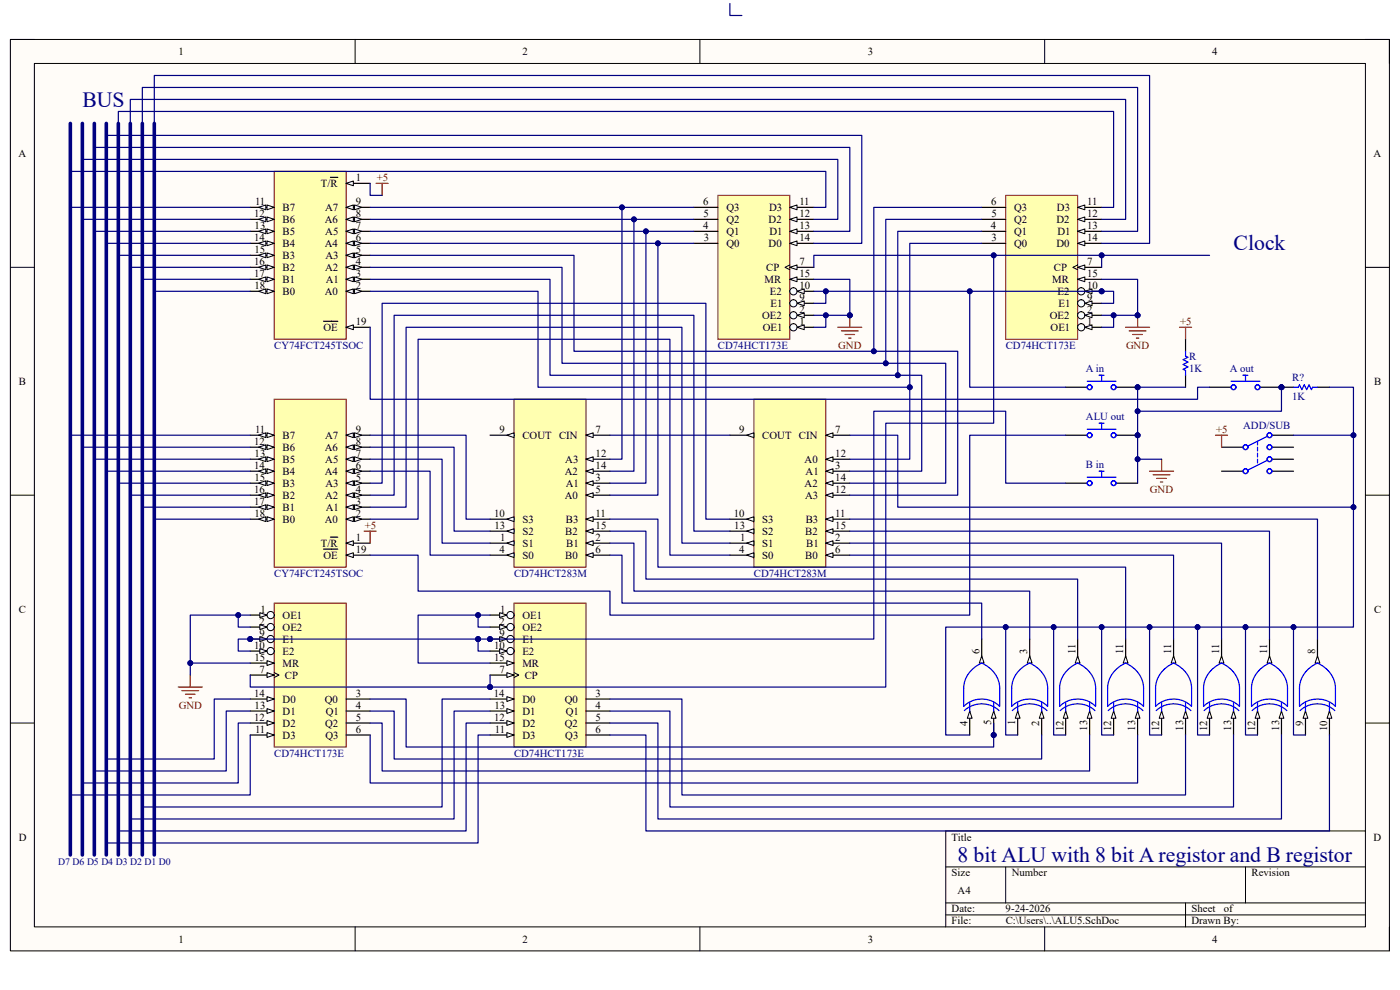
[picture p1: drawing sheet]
<svg xmlns="http://www.w3.org/2000/svg" width="297mm" height="210mm" viewBox="0 0 297 210" stroke-linecap="round" stroke-linejoin="round" font-family="sans-serif">
<defs><g id="words">
<g font-size="4.6" fill="#000080">
<text x="17.5" y="22.6">BUS</text>
<text x="261.7" y="53.1">Clock</text>
<text x="203.2" y="182.9">8 bit ALU with 8 bit A registor and B registor</text>
</g>
<g font-size="2.3">
<text x="37.9" y="11.7">1</text>
<text x="110.9" y="11.7">2</text>
<text x="184.1" y="11.7">3</text>
<text x="257.1" y="11.7">4</text>
<text x="3.9" y="33.3">A</text>
<text x="291.4" y="33.3">A</text>
<text x="68.1" y="39.7">T/R</text>
<text x="75.5" y="38.4">1</text>
<text x="53.9" y="46">12</text>
<text x="54.1" y="43.5">11</text>
<text x="59.9" y="44.7">B7</text>
<text x="59.9" y="47.3">B6</text>
<text x="68.9" y="47.3">A6</text>
<text x="69" y="44.7">A7</text>
<text x="75.5" y="46">8</text>
<text x="75.5" y="43.5">9</text>
<text x="149.2" y="43.5">6</text>
<text x="149.3" y="46">5</text>
<text x="154.1" y="47.3">Q2</text>
<text x="154.1" y="44.7">Q3</text>
<text x="163.1" y="47.3">D2</text>
<text x="163.2" y="44.7">D3</text>
<text x="169.6" y="43.5">11</text>
<text x="169.6" y="46">12</text>
<text x="210.3" y="43.5">6</text>
<text x="210.3" y="46">5</text>
<text x="215.1" y="47.3">Q2</text>
<text x="215.1" y="44.7">Q3</text>
<text x="224.1" y="47.3">D2</text>
<text x="224.2" y="44.7">D3</text>
<text x="230.6" y="43.5">11</text>
<text x="230.6" y="46">12</text>
<text x="53.9" y="51.1">14</text>
<text x="54" y="53.6">15</text>
<text x="54" y="48.6">13</text>
<text x="59.9" y="49.8">B5</text>
<text x="59.9" y="52.4">B4</text>
<text x="68.9" y="52.4">A4</text>
<text x="69" y="49.8">A5</text>
<text x="75.5" y="53.6">5</text>
<text x="75.5" y="51.1">6</text>
<text x="75.5" y="48.6">7</text>
<text x="149.2" y="48.6">4</text>
<text x="149.3" y="51.1">3</text>
<text x="154.1" y="52.4">Q0</text>
<text x="154.1" y="49.8">Q1</text>
<text x="163.1" y="52.4">D0</text>
<text x="163.2" y="49.8">D1</text>
<text x="169.6" y="48.6">13</text>
<text x="169.6" y="51.1">14</text>
<text x="210.2" y="48.6">4</text>
<text x="210.4" y="51.1">3</text>
<text x="215.1" y="52.4">Q0</text>
<text x="215.1" y="49.8">Q1</text>
<text x="224.1" y="52.4">D0</text>
<text x="224.3" y="49.8">D1</text>
<text x="230.6" y="48.6">13</text>
<text x="230.6" y="51.1">14</text>
<text x="53.9" y="56.2">16</text>
<text x="53.9" y="58.7">17</text>
<text x="59.9" y="54.9">B3</text>
<text x="59.9" y="57.4">B2</text>
<text x="59.9" y="60">B1</text>
<text x="69" y="57.4">A2</text>
<text x="69" y="54.9">A3</text>
<text x="69.1" y="60">A1</text>
<text x="75.5" y="58.7">3</text>
<text x="75.5" y="56.2">4</text>
<text x="162.2" y="60">MR</text>
<text x="162.6" y="57.4">CP</text>
<text x="169.6" y="56.2">7</text>
<text x="169.6" y="58.7">15</text>
<text x="223.2" y="60">MR</text>
<text x="223.6" y="57.4">CP</text>
<text x="230.6" y="56.2">7</text>
<text x="230.6" y="58.7">15</text>
<text x="54" y="61.3">18</text>
<text x="59.9" y="62.6">B0</text>
<text x="68.9" y="62.6">A0</text>
<text x="75.5" y="61.3">2</text>
<text x="163.3" y="62.6">E2</text>
<text x="163.5" y="65.1">E1</text>
<text x="169.6" y="63.8">9</text>
<text x="169.6" y="61.3">10</text>
<text x="224.4" y="62.6">E2</text>
<text x="224.6" y="65.1">E1</text>
<text x="230.6" y="63.8">9</text>
<text x="230.6" y="61.3">10</text>
<text x="68.6" y="70.2">OE</text>
<text x="75.5" y="68.9">19</text>
<text x="161.7" y="67.6">OE2</text>
<text x="161.8" y="70.2">OE1</text>
<text x="169.6" y="68.9">1</text>
<text x="169.6" y="66.4">2</text>
<text x="222.7" y="67.6">OE2</text>
<text x="222.9" y="70.2">OE1</text>
<text x="230.6" y="68.9">1</text>
<text x="230.6" y="66.4">2</text>
<text x="4" y="81.6">B</text>
<text x="291.5" y="81.6">B</text>
<text x="53.9" y="94.4">12</text>
<text x="54.1" y="91.8">11</text>
<text x="59.9" y="93.1">B7</text>
<text x="59.9" y="95.6">B6</text>
<text x="68.9" y="95.6">A6</text>
<text x="69" y="93.1">A7</text>
<text x="75.5" y="94.4">8</text>
<text x="75.5" y="91.8">9</text>
<text x="106" y="91.8">9</text>
<text x="110.8" y="93.1">COUT CIN</text>
<text x="126.4" y="91.8">7</text>
<text x="156.8" y="91.8">9</text>
<text x="161.7" y="93.1">COUT CIN</text>
<text x="177.2" y="91.8">7</text>
<text x="53.9" y="99.4">14</text>
<text x="54" y="102">15</text>
<text x="54" y="96.9">13</text>
<text x="59.9" y="98.2">B5</text>
<text x="59.9" y="100.7">B4</text>
<text x="68.9" y="100.7">A4</text>
<text x="69" y="98.2">A5</text>
<text x="75.5" y="102">5</text>
<text x="75.5" y="99.4">6</text>
<text x="75.5" y="96.9">7</text>
<text x="119.8" y="100.7">A2</text>
<text x="119.9" y="98.2">A3</text>
<text x="126.4" y="102">3</text>
<text x="126.4" y="96.9">12</text>
<text x="126.4" y="99.4">14</text>
<text x="170.7" y="98.2">A0</text>
<text x="170.9" y="100.7">A1</text>
<text x="177.2" y="102">14</text>
<text x="177.2" y="96.9">12</text>
<text x="177.2" y="99.4">3</text>
<text x="53.9" y="104.5">16</text>
<text x="53.9" y="107.1">17</text>
<text x="59.9" y="103.3">B3</text>
<text x="59.9" y="105.8">B2</text>
<text x="69" y="105.8">A2</text>
<text x="69" y="103.3">A3</text>
<text x="75.5" y="107.1">3</text>
<text x="75.5" y="104.5">4</text>
<text x="119.8" y="105.8">A0</text>
<text x="120" y="103.3">A1</text>
<text x="126.4" y="104.5">5</text>
<text x="170.7" y="103.3">A2</text>
<text x="170.8" y="105.8">A3</text>
<text x="177.2" y="104.5">12</text>
<text x="54" y="109.6">18</text>
<text x="59.9" y="108.3">B1</text>
<text x="59.9" y="110.9">B0</text>
<text x="68.9" y="110.9">A0</text>
<text x="69.1" y="108.3">A1</text>
<text x="75.5" y="109.6">2</text>
<text x="104.8" y="109.6">10</text>
<text x="104.9" y="112.1">13</text>
<text x="110.8" y="110.9">S3</text>
<text x="110.8" y="113.4">S2</text>
<text x="119.9" y="113.4">B2</text>
<text x="120.1" y="110.9">B3</text>
<text x="126.4" y="109.6">11</text>
<text x="126.4" y="112.1">15</text>
<text x="155.7" y="109.6">10</text>
<text x="155.8" y="112.1">13</text>
<text x="161.7" y="110.9">S3</text>
<text x="161.7" y="113.4">S2</text>
<text x="170.8" y="113.4">B2</text>
<text x="170.9" y="110.9">B3</text>
<text x="177.2" y="109.6">11</text>
<text x="177.2" y="112.1">15</text>
<text x="68.1" y="116">T/R</text>
<text x="68.6" y="118.5">OE</text>
<text x="75.5" y="114.7">1</text>
<text x="75.5" y="117.3">19</text>
<text x="106" y="117.3">4</text>
<text x="106.1" y="114.7">1</text>
<text x="110.8" y="116">S1</text>
<text x="110.8" y="118.5">S0</text>
<text x="119.9" y="118.5">B0</text>
<text x="120.1" y="116">B1</text>
<text x="126.4" y="114.7">2</text>
<text x="126.4" y="117.3">6</text>
<text x="156.8" y="117.3">4</text>
<text x="157" y="114.7">1</text>
<text x="161.7" y="116">S1</text>
<text x="161.7" y="118.5">S0</text>
<text x="170.8" y="118.5">B0</text>
<text x="171" y="116">B1</text>
<text x="177.2" y="114.7">2</text>
<text x="177.2" y="117.3">6</text>
<text x="4" y="130">C</text>
<text x="55.2" y="130">1</text>
<text x="59.9" y="131.2">OE1</text>
<text x="106.1" y="130">1</text>
<text x="110.8" y="131.2">OE1</text>
<text x="291.5" y="130">C</text>
<text x="53.9" y="137.6">10</text>
<text x="55.1" y="132.5">2</text>
<text x="55.1" y="135">9</text>
<text x="59.9" y="133.8">OE2</text>
<text x="59.9" y="136.3">E1</text>
<text x="104.8" y="137.6">10</text>
<text x="106" y="132.5">2</text>
<text x="106" y="135">9</text>
<text x="110.8" y="133.8">OE2</text>
<text x="110.8" y="136.3">E1</text>
<text x="54" y="140.1">15</text>
<text x="55.1" y="142.7">7</text>
<text x="59.9" y="138.9">E2</text>
<text x="59.9" y="141.4">MR</text>
<text x="60.5" y="144">CP</text>
<text x="104.9" y="140.1">15</text>
<text x="106" y="142.7">7</text>
<text x="110.8" y="138.9">E2</text>
<text x="110.8" y="141.4">MR</text>
<text x="111.3" y="144">CP</text>
<text x="207.8" y="138.6" transform="rotate(-90 207.8 138.6)">6</text>
<text x="217.9" y="138.6" transform="rotate(-90 217.9 138.6)">3</text>
<text x="228.1" y="138.6" transform="rotate(-90 228.1 138.6)">11</text>
<text x="238.3" y="138.6" transform="rotate(-90 238.3 138.6)">11</text>
<text x="248.5" y="138.6" transform="rotate(-90 248.5 138.6)">11</text>
<text x="258.7" y="138.6" transform="rotate(-90 258.7 138.6)">11</text>
<text x="268.8" y="138.6" transform="rotate(-90 268.8 138.6)">11</text>
<text x="279" y="138.6" transform="rotate(-90 279 138.6)">8</text>
<text x="53.9" y="147.8">14</text>
<text x="59.9" y="149.1">D0</text>
<text x="68.9" y="149.1">Q0</text>
<text x="75.5" y="147.8">3</text>
<text x="104.8" y="147.8">14</text>
<text x="110.8" y="149.1">D0</text>
<text x="119.8" y="149.1">Q0</text>
<text x="126.4" y="147.8">3</text>
<text x="53.9" y="152.9">12</text>
<text x="54" y="150.3">13</text>
<text x="54.1" y="155.4">11</text>
<text x="59.9" y="154.1">D2</text>
<text x="59.9" y="151.6">D1</text>
<text x="69" y="154.1">Q2</text>
<text x="69.1" y="151.6">Q1</text>
<text x="75.5" y="150.3">4</text>
<text x="75.5" y="152.9">5</text>
<text x="75.5" y="155.4">6</text>
<text x="104.8" y="152.9">12</text>
<text x="104.9" y="150.3">13</text>
<text x="105" y="155.4">11</text>
<text x="110.8" y="154.1">D2</text>
<text x="110.8" y="151.6">D1</text>
<text x="119.8" y="154.1">Q2</text>
<text x="120" y="151.6">Q1</text>
<text x="126.4" y="150.3">4</text>
<text x="126.4" y="152.9">5</text>
<text x="126.4" y="155.4">6</text>
<text x="205.2" y="153.9" transform="rotate(-90 205.2 153.9)">4</text>
<text x="210.3" y="153.9" transform="rotate(-90 210.3 153.9)">5</text>
<text x="215.4" y="153.8" transform="rotate(-90 215.4 153.8)">1</text>
<text x="220.5" y="153.9" transform="rotate(-90 220.5 153.9)">2</text>
<text x="225.6" y="155.1" transform="rotate(-90 225.6 155.1)">12</text>
<text x="230.7" y="155" transform="rotate(-90 230.7 155)">13</text>
<text x="235.8" y="155.1" transform="rotate(-90 235.8 155.1)">12</text>
<text x="240.8" y="155" transform="rotate(-90 240.8 155)">13</text>
<text x="245.9" y="155.1" transform="rotate(-90 245.9 155.1)">12</text>
<text x="251" y="155" transform="rotate(-90 251 155)">13</text>
<text x="256.1" y="155.1" transform="rotate(-90 256.1 155.1)">12</text>
<text x="261.2" y="155" transform="rotate(-90 261.2 155)">13</text>
<text x="266.3" y="155.1" transform="rotate(-90 266.3 155.1)">12</text>
<text x="271.4" y="155" transform="rotate(-90 271.4 155)">13</text>
<text x="276.4" y="153.9" transform="rotate(-90 276.4 153.9)">9</text>
<text x="281.6" y="155.1" transform="rotate(-90 281.6 155.1)">10</text>
<text x="59.9" y="156.7">D3</text>
<text x="69" y="156.7">Q3</text>
<text x="110.8" y="156.7">D3</text>
<text x="119.9" y="156.7">Q3</text>
<text x="4" y="178.3">D</text>
<text x="201.9" y="178.3">Title</text>
<text x="291.4" y="178.3">D</text>
<text x="201.9" y="185.9">Size</text>
<text x="214.6" y="185.9">Number</text>
<text x="265.5" y="185.9">Revision</text>
<text x="203.2" y="189.7">A4</text>
<text x="201.9" y="193.5">Date:</text>
<text x="201.9" y="196.1">File:</text>
<text x="213.3" y="193.5">9-24-2026</text>
<text x="213.4" y="196.1">C:\Users\..\ALU5.SchDoc</text>
<text x="252.8" y="193.5">Sheet</text>
<text x="252.8" y="196.1">Drawn By:</text>
<text x="259.6" y="193.5">of</text>
<text x="37.9" y="199.9">1</text>
<text x="110.9" y="199.9">2</text>
<text x="184.1" y="199.9">3</text>
<text x="257.1" y="199.9">4</text>
</g>
<g font-size="2.3" fill="#800000">
<text x="79.9" y="38.4">+5</text>
<text x="250.4" y="68.9">+5</text>
<text x="177.8" y="74">GND</text>
<text x="238.9" y="74">GND</text>
<text x="258" y="91.8">+5</text>
<text x="244" y="104.5">GND</text>
<text x="77.4" y="112.1">+5</text>
<text x="37.9" y="150.3">GND</text>
</g>
<g font-size="2.3" fill="#000080">
<text x="58.2" y="74">CY74FCT245TSOC</text>
<text x="152.3" y="74">CD74HCT173E</text>
<text x="213.4" y="74">CD74HCT173E</text>
<text x="252.3" y="76.3">R</text>
<text x="230.4" y="78.8">A in</text>
<text x="252.3" y="78.8">1K</text>
<text x="260.9" y="78.8">A out</text>
<text x="274.2" y="80.9">R?</text>
<text x="230.4" y="89">ALU out</text>
<text x="274.2" y="84.9">1K</text>
<text x="263.7" y="91.1">ADD/SUB</text>
<text x="230.4" y="99.2">B in</text>
<text x="58.2" y="122.3">CY74FCT245TSOC</text>
<text x="109.1" y="122.3">CD74HCT283M</text>
<text x="159.9" y="122.3">CD74HCT283M</text>
<text x="58.2" y="160.5">CD74HCT173E</text>
<text x="109.1" y="160.5">CD74HCT173E</text>
</g>
<text font-size="2.1" fill="#000080" x="12.4" y="183.4">D7 D6 D5 D4 D3 D2 D1 D0</text>
</g></defs>
<path d="M2.2 8.4h292.6v193.3h-292.6z" fill-rule="evenodd" fill="#fffcf8"/>
<path d="M2.2 8.4h292.6v193.3h-292.6z" fill="none" stroke="#000" stroke-width=".21"/>
<path d="M7.3 13.5h282.4v183.1h-282.4z" fill-rule="evenodd" fill="#fffcf8"/>
<g fill="none" stroke="#000" stroke-width=".21">
<path d="M2.2 8.4h5.1M7.3 13.5h282.4v183.1h-282.4zM75.3 8.4v5.1M148.5 8.4v5.1M221.6 8.4v5.1M289.7 8.4h5.1v5.1M2.2 56.7h5.1M289.7 56.7h5.1M2.2 105h5.1M289.7 105.1h5.1M2.2 153.4h5.1M289.7 153.4h5.1"/>
<path d="M289.7 176.3h-89.1v20.3M75.3 196.6v5.1M148.5 196.6v5.1M200.6 183.9h89.1M200.6 191.5h89.1M200.6 194.1h89.1M213.4 183.9v7.6M221.6 196.6v5.1M251.5 191.5v5.1M264.2 183.9v7.6M294.8 196.6v5.1"/>
</g>
<path d="M152.3 41.4h15.3v30.6h-15.3z" fill-rule="evenodd" fill="#ffffb0"/>
<path d="M152.3 41.4h15.3v30.6h-15.3z" fill="none" stroke="#800000" stroke-width=".21"/>
<path d="M167.6 69.4h5.1" fill="none" stroke="#000" stroke-width=".25"/>
<circle cx="168.3" cy="69.4" r=".76" fill="#f8fcff"/>
<circle cx="168.3" cy="69.4" r=".76" fill="none" stroke="#000" stroke-width=".21"/>
<path d="M169.1 69.4l1.5-.5v1z" fill="#f8fcff"/>
<path d="M169.1 69.4l1.5-.5v1z" fill="none" stroke="#000" stroke-width=".21"/>
<path d="M167.6 66.9h5.1" fill="none" stroke="#000" stroke-width=".25"/>
<circle cx="168.3" cy="66.9" r=".76" fill="#f8fcff"/>
<circle cx="168.3" cy="66.9" r=".76" fill="none" stroke="#000" stroke-width=".21"/>
<path d="M169.1 66.9l1.5-.5v1z" fill="#f8fcff"/>
<path d="M169.1 66.9l1.5-.5v1z" fill="none" stroke="#000" stroke-width=".21"/>
<path d="M147.2 51.6h5.1M147.2 49.1h5.1M147.2 46.5h5.1M147.2 44h5.1M167.6 56.7h5.1" fill="none" stroke="#000" stroke-width=".25"/>
<path d="M167.6 56.7l1.5-.5v1z" fill="#f8fcff"/>
<path d="M167.6 56.7l1.5-.5v1zM167.6 56.2l-1.1 .5 1.1 .5" fill="none" stroke="#000" stroke-width=".21"/>
<path d="M167.6 64.3h5.1" fill="none" stroke="#000" stroke-width=".25"/>
<circle cx="168.3" cy="64.3" r=".76" fill="#f8fcff"/>
<circle cx="168.3" cy="64.3" r=".76" fill="none" stroke="#000" stroke-width=".21"/>
<path d="M169.1 64.3l1.5-.5v1z" fill="#f8fcff"/>
<path d="M169.1 64.3l1.5-.5v1z" fill="none" stroke="#000" stroke-width=".21"/>
<path d="M167.6 61.8h5.1" fill="none" stroke="#000" stroke-width=".25"/>
<circle cx="168.3" cy="61.8" r=".76" fill="#f8fcff"/>
<circle cx="168.3" cy="61.8" r=".76" fill="none" stroke="#000" stroke-width=".21"/>
<path d="M169.1 61.8l1.5-.5v1z" fill="#f8fcff"/>
<path d="M169.1 61.8l1.5-.5v1z" fill="none" stroke="#000" stroke-width=".21"/>
<path d="M167.6 44h5.1" fill="none" stroke="#000" stroke-width=".25"/>
<path d="M167.6 44l1.5-.5v1z" fill="#f8fcff"/>
<path d="M167.6 44l1.5-.5v1z" fill="none" stroke="#000" stroke-width=".21"/>
<path d="M167.6 46.5h5.1" fill="none" stroke="#000" stroke-width=".25"/>
<path d="M167.6 46.5l1.5-.5v1z" fill="#f8fcff"/>
<path d="M167.6 46.5l1.5-.5v1z" fill="none" stroke="#000" stroke-width=".21"/>
<path d="M167.6 49.1h5.1" fill="none" stroke="#000" stroke-width=".25"/>
<path d="M167.6 49.1l1.5-.5v1z" fill="#f8fcff"/>
<path d="M167.6 49.1l1.5-.5v1z" fill="none" stroke="#000" stroke-width=".21"/>
<path d="M167.6 51.6h5.1" fill="none" stroke="#000" stroke-width=".25"/>
<path d="M167.6 51.6l1.5-.5v1z" fill="#f8fcff"/>
<path d="M167.6 51.6l1.5-.5v1z" fill="none" stroke="#000" stroke-width=".21"/>
<path d="M167.6 59.3h5.1" fill="none" stroke="#000" stroke-width=".25"/>
<path d="M167.6 59.3l1.5-.6v1.1z" fill="#f8fcff"/>
<path d="M167.6 59.3l1.5-.6v1.1z" fill="none" stroke="#000" stroke-width=".21"/>
<circle cx="233.7" cy="61.8" r=".51" fill="#000080"/>
<circle cx="233.7" cy="61.8" r=".51" fill="none" stroke="#000080" stroke-width=".21"/>
<path d="M213.4 41.4h15.2v30.6h-15.2z" fill-rule="evenodd" fill="#ffffb0"/>
<path d="M213.4 41.4h15.2v30.6h-15.2z" fill="none" stroke="#800000" stroke-width=".21"/>
<path d="M228.6 69.4h5.1" fill="none" stroke="#000" stroke-width=".25"/>
<circle cx="229.4" cy="69.4" r=".76" fill="#f8fcff"/>
<circle cx="229.4" cy="69.4" r=".76" fill="none" stroke="#000" stroke-width=".21"/>
<path d="M230.1 69.4l1.6-.5v1z" fill="#f8fcff"/>
<path d="M230.1 69.4l1.6-.5v1z" fill="none" stroke="#000" stroke-width=".21"/>
<path d="M228.6 66.9h5.1" fill="none" stroke="#000" stroke-width=".25"/>
<circle cx="229.4" cy="66.9" r=".76" fill="#f8fcff"/>
<circle cx="229.4" cy="66.9" r=".76" fill="none" stroke="#000" stroke-width=".21"/>
<path d="M230.1 66.9l1.6-.5v1z" fill="#f8fcff"/>
<path d="M230.1 66.9l1.6-.5v1z" fill="none" stroke="#000" stroke-width=".21"/>
<path d="M208.3 51.6h5.1M208.3 49.1h5.1M208.3 46.5h5.1M208.3 44h5.1M228.6 56.7h5.1" fill="none" stroke="#000" stroke-width=".25"/>
<path d="M228.6 56.7l1.5-.5v1z" fill="#f8fcff"/>
<path d="M228.6 56.7l1.5-.5v1zM228.6 56.2l-1 .5 1 .5" fill="none" stroke="#000" stroke-width=".21"/>
<path d="M228.6 64.3h5.1" fill="none" stroke="#000" stroke-width=".25"/>
<circle cx="229.4" cy="64.3" r=".76" fill="#f8fcff"/>
<circle cx="229.4" cy="64.3" r=".76" fill="none" stroke="#000" stroke-width=".21"/>
<path d="M230.1 64.3l1.6-.5v1.1z" fill="#f8fcff"/>
<path d="M230.1 64.3l1.6-.5v1.1z" fill="none" stroke="#000" stroke-width=".21"/>
<path d="M228.6 61.8h5.1" fill="none" stroke="#000" stroke-width=".25"/>
<circle cx="229.4" cy="61.8" r=".76" fill="#f8fcff"/>
<circle cx="229.4" cy="61.8" r=".76" fill="none" stroke="#000" stroke-width=".21"/>
<path d="M230.1 61.8l1.6-.5v1z" fill="#f8fcff"/>
<path d="M230.1 61.8l1.6-.5v1z" fill="none" stroke="#000" stroke-width=".21"/>
<circle cx="233.7" cy="61.8" r=".51" fill="#000080"/>
<circle cx="233.7" cy="61.8" r=".51" fill="none" stroke="#000080" stroke-width=".21"/>
<path d="M228.6 44h5.1" fill="none" stroke="#000" stroke-width=".25"/>
<path d="M228.6 44l1.5-.5v1z" fill="#f8fcff"/>
<path d="M228.6 44l1.5-.5v1z" fill="none" stroke="#000" stroke-width=".21"/>
<path d="M228.6 46.5h5.1" fill="none" stroke="#000" stroke-width=".25"/>
<path d="M228.6 46.5l1.5-.5v1z" fill="#f8fcff"/>
<path d="M228.6 46.5l1.5-.5v1z" fill="none" stroke="#000" stroke-width=".21"/>
<path d="M228.6 49.1h5.1" fill="none" stroke="#000" stroke-width=".25"/>
<path d="M228.6 49.1l1.5-.5v1z" fill="#f8fcff"/>
<path d="M228.6 49.1l1.5-.5v1z" fill="none" stroke="#000" stroke-width=".21"/>
<path d="M228.6 51.6h5.1" fill="none" stroke="#000" stroke-width=".25"/>
<path d="M228.6 51.6l1.5-.5v1z" fill="#f8fcff"/>
<path d="M228.6 51.6l1.5-.5v1z" fill="none" stroke="#000" stroke-width=".21"/>
<path d="M228.6 59.3h5.1" fill="none" stroke="#000" stroke-width=".25"/>
<path d="M228.6 59.3l1.5-.6v1.1z" fill="#f8fcff"/>
<path d="M228.6 59.3l1.5-.6v1.1z" fill="none" stroke="#000" stroke-width=".21"/>
<circle cx="53.1" cy="135.6" r=".51" fill="#000080"/>
<circle cx="53.1" cy="135.6" r=".51" fill="none" stroke="#000080" stroke-width=".21"/>
<path d="M58.2 127.9h15.2v30.6h-15.2z" fill-rule="evenodd" fill="#ffffb0"/>
<path d="M58.2 127.9h15.2v30.6h-15.2z" fill="none" stroke="#800000" stroke-width=".21"/>
<path d="M53.1 130.5h5.1" fill="none" stroke="#000" stroke-width=".25"/>
<circle cx="57.4" cy="130.5" r=".76" fill="#f8fcff"/>
<circle cx="57.4" cy="130.5" r=".76" fill="none" stroke="#000" stroke-width=".21"/>
<path d="M55.1 130l1.5 .5-1.5 .5z" fill="#f8fcff"/>
<path d="M55.1 130l1.5 .5-1.5 .5z" fill="none" stroke="#000" stroke-width=".21"/>
<path d="M53.1 133h5.1" fill="none" stroke="#000" stroke-width=".25"/>
<circle cx="57.4" cy="133" r=".76" fill="#f8fcff"/>
<circle cx="57.4" cy="133" r=".76" fill="none" stroke="#000" stroke-width=".21"/>
<path d="M55.1 132.5l1.5 .5-1.5 .5z" fill="#f8fcff"/>
<path d="M55.1 132.5l1.5 .5-1.5 .5z" fill="none" stroke="#000" stroke-width=".21"/>
<path d="M53.1 143.2h5.1M73.4 148.3h5.1M73.4 150.8h5.1M73.4 153.4h5.1M73.4 155.9h5.1" fill="none" stroke="#000" stroke-width=".25"/>
<path d="M56.6 142.7l1.6 .5-1.6 .5z" fill="#f8fcff"/>
<path d="M56.6 142.7l1.6 .5-1.6 .5zM58.2 142.7l1 .5-1 .5" fill="none" stroke="#000" stroke-width=".21"/>
<path d="M53.1 135.6h5.1" fill="none" stroke="#000" stroke-width=".25"/>
<circle cx="57.4" cy="135.6" r=".76" fill="#f8fcff"/>
<circle cx="57.4" cy="135.6" r=".76" fill="none" stroke="#000" stroke-width=".21"/>
<path d="M55.1 135.1l1.5 .5-1.5 .5z" fill="#f8fcff"/>
<path d="M55.1 135.1l1.5 .5-1.5 .5z" fill="none" stroke="#000" stroke-width=".21"/>
<circle cx="53.1" cy="135.6" r=".51" fill="#000080"/>
<circle cx="53.1" cy="135.6" r=".51" fill="none" stroke="#000080" stroke-width=".21"/>
<path d="M53.1 138.1h5.1" fill="none" stroke="#000" stroke-width=".25"/>
<circle cx="57.4" cy="138.1" r=".76" fill="#f8fcff"/>
<circle cx="57.4" cy="138.1" r=".76" fill="none" stroke="#000" stroke-width=".21"/>
<path d="M55.1 137.6l1.5 .5-1.5 .5z" fill="#f8fcff"/>
<path d="M55.1 137.6l1.5 .5-1.5 .5z" fill="none" stroke="#000" stroke-width=".21"/>
<path d="M53.1 155.9h5.1" fill="none" stroke="#000" stroke-width=".25"/>
<path d="M56.6 155.4l1.6 .5-1.6 .5z" fill="#f8fcff"/>
<path d="M56.6 155.4l1.6 .5-1.6 .5z" fill="none" stroke="#000" stroke-width=".21"/>
<path d="M53.1 153.4h5.1" fill="none" stroke="#000" stroke-width=".25"/>
<path d="M56.6 152.9l1.6 .5-1.6 .5z" fill="#f8fcff"/>
<path d="M56.6 152.9l1.6 .5-1.6 .5z" fill="none" stroke="#000" stroke-width=".21"/>
<path d="M53.1 150.8h5.1" fill="none" stroke="#000" stroke-width=".25"/>
<path d="M56.6 150.3l1.6 .5-1.6 .5z" fill="#f8fcff"/>
<path d="M56.6 150.3l1.6 .5-1.6 .5z" fill="none" stroke="#000" stroke-width=".21"/>
<path d="M53.1 148.3h5.1" fill="none" stroke="#000" stroke-width=".25"/>
<path d="M56.6 147.8l1.6 .5-1.6 .5z" fill="#f8fcff"/>
<path d="M56.6 147.8l1.6 .5-1.6 .5z" fill="none" stroke="#000" stroke-width=".21"/>
<path d="M53.1 140.7h5.1" fill="none" stroke="#000" stroke-width=".25"/>
<path d="M56.6 140.1l1.6 .6-1.6 .5z" fill="#f8fcff"/>
<path d="M56.6 140.1l1.6 .6-1.6 .5z" fill="none" stroke="#000" stroke-width=".21"/>
<circle cx="104" cy="135.6" r=".51" fill="#000080"/>
<circle cx="104" cy="135.6" r=".51" fill="none" stroke="#000080" stroke-width=".21"/>
<path d="M109.1 127.9h15.2v30.6h-15.2z" fill-rule="evenodd" fill="#ffffb0"/>
<path d="M109.1 127.9h15.2v30.6h-15.2z" fill="none" stroke="#800000" stroke-width=".21"/>
<path d="M104 130.5h5.1" fill="none" stroke="#000" stroke-width=".25"/>
<circle cx="108.3" cy="130.5" r=".76" fill="#f8fcff"/>
<circle cx="108.3" cy="130.5" r=".76" fill="none" stroke="#000" stroke-width=".21"/>
<path d="M106 130l1.5 .5-1.5 .5z" fill="#f8fcff"/>
<path d="M106 130l1.5 .5-1.5 .5z" fill="none" stroke="#000" stroke-width=".21"/>
<path d="M104 133h5.1" fill="none" stroke="#000" stroke-width=".25"/>
<circle cx="108.3" cy="133" r=".76" fill="#f8fcff"/>
<circle cx="108.3" cy="133" r=".76" fill="none" stroke="#000" stroke-width=".21"/>
<path d="M106 132.5l1.5 .5-1.5 .5z" fill="#f8fcff"/>
<path d="M106 132.5l1.5 .5-1.5 .5z" fill="none" stroke="#000" stroke-width=".21"/>
<path d="M104 143.2h5.1M124.3 148.3h5.1M124.3 150.8h5.1M124.3 153.4h5.1M124.3 155.9h5.1" fill="none" stroke="#000" stroke-width=".25"/>
<path d="M107.5 142.7l1.6 .5-1.6 .5z" fill="#f8fcff"/>
<path d="M107.5 142.7l1.6 .5-1.6 .5zM109.1 142.7l1 .5-1 .5" fill="none" stroke="#000" stroke-width=".21"/>
<path d="M104 135.6h5.1" fill="none" stroke="#000" stroke-width=".25"/>
<circle cx="108.3" cy="135.6" r=".76" fill="#f8fcff"/>
<circle cx="108.3" cy="135.6" r=".76" fill="none" stroke="#000" stroke-width=".21"/>
<path d="M106 135.1l1.5 .5-1.5 .5z" fill="#f8fcff"/>
<path d="M106 135.1l1.5 .5-1.5 .5z" fill="none" stroke="#000" stroke-width=".21"/>
<circle cx="104" cy="135.6" r=".51" fill="#000080"/>
<circle cx="104" cy="135.6" r=".51" fill="none" stroke="#000080" stroke-width=".21"/>
<path d="M104 138.1h5.1" fill="none" stroke="#000" stroke-width=".25"/>
<circle cx="108.3" cy="138.1" r=".76" fill="#f8fcff"/>
<circle cx="108.3" cy="138.1" r=".76" fill="none" stroke="#000" stroke-width=".21"/>
<path d="M106 137.6l1.5 .5-1.5 .5z" fill="#f8fcff"/>
<path d="M106 137.6l1.5 .5-1.5 .5z" fill="none" stroke="#000" stroke-width=".21"/>
<path d="M104 155.9h5.1" fill="none" stroke="#000" stroke-width=".25"/>
<path d="M107.5 155.4l1.6 .5-1.6 .5z" fill="#f8fcff"/>
<path d="M107.5 155.4l1.6 .5-1.6 .5z" fill="none" stroke="#000" stroke-width=".21"/>
<path d="M104 153.4h5.1" fill="none" stroke="#000" stroke-width=".25"/>
<path d="M107.5 152.9l1.6 .5-1.6 .5z" fill="#f8fcff"/>
<path d="M107.5 152.9l1.6 .5-1.6 .5z" fill="none" stroke="#000" stroke-width=".21"/>
<path d="M104 150.8h5.1" fill="none" stroke="#000" stroke-width=".25"/>
<path d="M107.5 150.3l1.6 .5-1.6 .5z" fill="#f8fcff"/>
<path d="M107.5 150.3l1.6 .5-1.6 .5z" fill="none" stroke="#000" stroke-width=".21"/>
<path d="M104 148.3h5.1" fill="none" stroke="#000" stroke-width=".25"/>
<path d="M107.5 147.8l1.6 .5-1.6 .5z" fill="#f8fcff"/>
<path d="M107.5 147.8l1.6 .5-1.6 .5z" fill="none" stroke="#000" stroke-width=".21"/>
<path d="M104 140.7h5.1" fill="none" stroke="#000" stroke-width=".25"/>
<path d="M107.5 140.1l1.6 .6-1.6 .5z" fill="#f8fcff"/>
<path d="M107.5 140.1l1.6 .6-1.6 .5z" fill="none" stroke="#000" stroke-width=".21"/>
<path d="M58.2 36.4h15.2v35.6h-15.2z" fill-rule="evenodd" fill="#ffffb0"/>
<path d="M58.2 36.4h15.2v35.6h-15.2z" fill="none" stroke="#800000" stroke-width=".21"/>
<path d="M73.4 38.9h5.1" fill="none" stroke="#000" stroke-width=".25"/>
<path d="M73.4 38.9l1.6-.5v1z" fill="#f8fcff"/>
<path d="M73.4 38.9l1.6-.5v1z" fill="none" stroke="#000" stroke-width=".21"/>
<path d="M70.1 37.6h1.6M53.1 44h5.1" fill="none" stroke="#000" stroke-width=".25"/>
<path d="M56.6 43.5l1.6 .5-1.6 .5z" fill="#f8fcff"/>
<path d="M56.6 43.5l1.6 .5-1.6 .5z" fill="none" stroke="#000" stroke-width=".21"/>
<path d="M54.9 44l1.5-.5v1z" fill="#f8fcff"/>
<path d="M54.9 44l1.5-.5v1z" fill="none" stroke="#000" stroke-width=".21"/>
<path d="M53.1 46.5h5.1" fill="none" stroke="#000" stroke-width=".25"/>
<path d="M56.6 46l1.6 .5-1.6 .5z" fill="#f8fcff"/>
<path d="M56.6 46l1.6 .5-1.6 .5z" fill="none" stroke="#000" stroke-width=".21"/>
<path d="M54.9 46.5l1.5-.5v1z" fill="#f8fcff"/>
<path d="M54.9 46.5l1.5-.5v1z" fill="none" stroke="#000" stroke-width=".21"/>
<path d="M53.1 49.1h5.1" fill="none" stroke="#000" stroke-width=".25"/>
<path d="M56.6 48.6l1.6 .5-1.6 .5z" fill="#f8fcff"/>
<path d="M56.6 48.6l1.6 .5-1.6 .5z" fill="none" stroke="#000" stroke-width=".21"/>
<path d="M54.9 49.1l1.5-.5v1z" fill="#f8fcff"/>
<path d="M54.9 49.1l1.5-.5v1z" fill="none" stroke="#000" stroke-width=".21"/>
<path d="M53.1 51.6h5.1" fill="none" stroke="#000" stroke-width=".25"/>
<path d="M56.6 51.1l1.6 .5-1.6 .5z" fill="#f8fcff"/>
<path d="M56.6 51.1l1.6 .5-1.6 .5z" fill="none" stroke="#000" stroke-width=".21"/>
<path d="M54.9 51.6l1.5-.5v1z" fill="#f8fcff"/>
<path d="M54.9 51.6l1.5-.5v1z" fill="none" stroke="#000" stroke-width=".21"/>
<path d="M53.1 54.2h5.1" fill="none" stroke="#000" stroke-width=".25"/>
<path d="M56.6 53.7l1.6 .5-1.6 .5z" fill="#f8fcff"/>
<path d="M56.6 53.7l1.6 .5-1.6 .5z" fill="none" stroke="#000" stroke-width=".21"/>
<path d="M54.9 54.2l1.5-.5v1z" fill="#f8fcff"/>
<path d="M54.9 54.2l1.5-.5v1z" fill="none" stroke="#000" stroke-width=".21"/>
<path d="M53.1 56.7h5.1" fill="none" stroke="#000" stroke-width=".25"/>
<path d="M56.6 56.2l1.6 .5-1.6 .5z" fill="#f8fcff"/>
<path d="M56.6 56.2l1.6 .5-1.6 .5z" fill="none" stroke="#000" stroke-width=".21"/>
<path d="M54.9 56.7l1.5-.5v1z" fill="#f8fcff"/>
<path d="M54.9 56.7l1.5-.5v1z" fill="none" stroke="#000" stroke-width=".21"/>
<path d="M53.1 59.3h5.1" fill="none" stroke="#000" stroke-width=".25"/>
<path d="M56.6 58.7l1.6 .6-1.6 .5z" fill="#f8fcff"/>
<path d="M56.6 58.7l1.6 .6-1.6 .5z" fill="none" stroke="#000" stroke-width=".21"/>
<path d="M54.9 59.3l1.5-.6v1.1z" fill="#f8fcff"/>
<path d="M54.9 59.3l1.5-.6v1.1z" fill="none" stroke="#000" stroke-width=".21"/>
<path d="M53.1 61.8h5.1" fill="none" stroke="#000" stroke-width=".25"/>
<path d="M56.6 61.3l1.6 .5-1.6 .5z" fill="#f8fcff"/>
<path d="M56.6 61.3l1.6 .5-1.6 .5z" fill="none" stroke="#000" stroke-width=".21"/>
<path d="M54.9 61.8l1.5-.5v1z" fill="#f8fcff"/>
<path d="M54.9 61.8l1.5-.5v1z" fill="none" stroke="#000" stroke-width=".21"/>
<path d="M73.4 69.4h5.1" fill="none" stroke="#000" stroke-width=".25"/>
<path d="M73.4 69.4l1.6-.5v1z" fill="#f8fcff"/>
<path d="M73.4 69.4l1.6-.5v1z" fill="none" stroke="#000" stroke-width=".21"/>
<path d="M68.6 68.2h3.1M73.4 61.8h5.1" fill="none" stroke="#000" stroke-width=".25"/>
<path d="M73.4 61.8l1.6-.5v1z" fill="#f8fcff"/>
<path d="M73.4 61.8l1.6-.5v1z" fill="none" stroke="#000" stroke-width=".21"/>
<path d="M75.2 61.3l1.5 .5-1.5 .5z" fill="#f8fcff"/>
<path d="M75.2 61.3l1.5 .5-1.5 .5z" fill="none" stroke="#000" stroke-width=".21"/>
<path d="M73.4 59.3h5.1" fill="none" stroke="#000" stroke-width=".25"/>
<path d="M73.4 59.3l1.6-.6v1.1z" fill="#f8fcff"/>
<path d="M73.4 59.3l1.6-.6v1.1z" fill="none" stroke="#000" stroke-width=".21"/>
<path d="M75.2 58.7l1.5 .6-1.5 .5z" fill="#f8fcff"/>
<path d="M75.2 58.7l1.5 .6-1.5 .5z" fill="none" stroke="#000" stroke-width=".21"/>
<path d="M73.4 56.7h5.1" fill="none" stroke="#000" stroke-width=".25"/>
<path d="M73.4 56.7l1.6-.5v1z" fill="#f8fcff"/>
<path d="M73.4 56.7l1.6-.5v1z" fill="none" stroke="#000" stroke-width=".21"/>
<path d="M75.2 56.2l1.5 .5-1.5 .5z" fill="#f8fcff"/>
<path d="M75.2 56.2l1.5 .5-1.5 .5z" fill="none" stroke="#000" stroke-width=".21"/>
<path d="M73.4 54.2h5.1" fill="none" stroke="#000" stroke-width=".25"/>
<path d="M73.4 54.2l1.6-.5v1z" fill="#f8fcff"/>
<path d="M73.4 54.2l1.6-.5v1z" fill="none" stroke="#000" stroke-width=".21"/>
<path d="M75.2 53.7l1.5 .5-1.5 .5z" fill="#f8fcff"/>
<path d="M75.2 53.7l1.5 .5-1.5 .5z" fill="none" stroke="#000" stroke-width=".21"/>
<path d="M73.4 51.6h5.1" fill="none" stroke="#000" stroke-width=".25"/>
<path d="M73.4 51.6l1.6-.5v1z" fill="#f8fcff"/>
<path d="M73.4 51.6l1.6-.5v1z" fill="none" stroke="#000" stroke-width=".21"/>
<path d="M75.2 51.1l1.5 .5-1.5 .5z" fill="#f8fcff"/>
<path d="M75.2 51.1l1.5 .5-1.5 .5z" fill="none" stroke="#000" stroke-width=".21"/>
<path d="M73.4 49.1h5.1" fill="none" stroke="#000" stroke-width=".25"/>
<path d="M73.4 49.1l1.6-.5v1z" fill="#f8fcff"/>
<path d="M73.4 49.1l1.6-.5v1z" fill="none" stroke="#000" stroke-width=".21"/>
<path d="M75.2 48.6l1.5 .5-1.5 .5z" fill="#f8fcff"/>
<path d="M75.2 48.6l1.5 .5-1.5 .5z" fill="none" stroke="#000" stroke-width=".21"/>
<path d="M73.4 46.5h5.1" fill="none" stroke="#000" stroke-width=".25"/>
<path d="M73.4 46.5l1.6-.5v1z" fill="#f8fcff"/>
<path d="M73.4 46.5l1.6-.5v1z" fill="none" stroke="#000" stroke-width=".21"/>
<path d="M75.2 46l1.5 .5-1.5 .5z" fill="#f8fcff"/>
<path d="M75.2 46l1.5 .5-1.5 .5z" fill="none" stroke="#000" stroke-width=".21"/>
<path d="M73.4 44h5.1" fill="none" stroke="#000" stroke-width=".25"/>
<path d="M73.4 44l1.6-.5v1z" fill="#f8fcff"/>
<path d="M73.4 44l1.6-.5v1z" fill="none" stroke="#000" stroke-width=".21"/>
<path d="M75.2 43.5l1.5 .5-1.5 .5z" fill="#f8fcff"/>
<path d="M75.2 43.5l1.5 .5-1.5 .5z" fill="none" stroke="#000" stroke-width=".21"/>
<path d="M58.2 84.7h15.2v35.6h-15.2z" fill-rule="evenodd" fill="#ffffb0"/>
<path d="M58.2 84.7h15.2v35.6h-15.2z" fill="none" stroke="#800000" stroke-width=".21"/>
<path d="M73.4 115.2h5.1" fill="none" stroke="#000" stroke-width=".25"/>
<path d="M73.4 115.2l1.6-.5v1z" fill="#f8fcff"/>
<path d="M73.4 115.2l1.6-.5v1z" fill="none" stroke="#000" stroke-width=".21"/>
<path d="M53.1 92.3h5.1M70.1 114h1.6" fill="none" stroke="#000" stroke-width=".25"/>
<path d="M56.6 91.8l1.6 .5-1.6 .5z" fill="#f8fcff"/>
<path d="M56.6 91.8l1.6 .5-1.6 .5z" fill="none" stroke="#000" stroke-width=".21"/>
<path d="M54.9 92.3l1.5-.5v1z" fill="#f8fcff"/>
<path d="M54.9 92.3l1.5-.5v1z" fill="none" stroke="#000" stroke-width=".21"/>
<path d="M53.1 94.9h5.1" fill="none" stroke="#000" stroke-width=".25"/>
<path d="M56.6 94.4l1.6 .5-1.6 .5z" fill="#f8fcff"/>
<path d="M56.6 94.4l1.6 .5-1.6 .5z" fill="none" stroke="#000" stroke-width=".21"/>
<path d="M54.9 94.9l1.5-.5v1z" fill="#f8fcff"/>
<path d="M54.9 94.9l1.5-.5v1z" fill="none" stroke="#000" stroke-width=".21"/>
<path d="M53.1 97.4h5.1" fill="none" stroke="#000" stroke-width=".25"/>
<path d="M56.6 96.9l1.6 .5-1.6 .5z" fill="#f8fcff"/>
<path d="M56.6 96.9l1.6 .5-1.6 .5z" fill="none" stroke="#000" stroke-width=".21"/>
<path d="M54.9 97.4l1.5-.5v1z" fill="#f8fcff"/>
<path d="M54.9 97.4l1.5-.5v1z" fill="none" stroke="#000" stroke-width=".21"/>
<path d="M53.1 100h5.1" fill="none" stroke="#000" stroke-width=".25"/>
<path d="M56.6 99.4l1.6 .6-1.6 .5z" fill="#f8fcff"/>
<path d="M56.6 99.4l1.6 .6-1.6 .5z" fill="none" stroke="#000" stroke-width=".21"/>
<path d="M54.9 100l1.5-.6v1.1z" fill="#f8fcff"/>
<path d="M54.9 100l1.5-.6v1.1z" fill="none" stroke="#000" stroke-width=".21"/>
<path d="M53.1 102.5h5.1" fill="none" stroke="#000" stroke-width=".25"/>
<path d="M56.6 102l1.6 .5-1.6 .5z" fill="#f8fcff"/>
<path d="M56.6 102l1.6 .5-1.6 .5z" fill="none" stroke="#000" stroke-width=".21"/>
<path d="M54.9 102.5l1.5-.5v1z" fill="#f8fcff"/>
<path d="M54.9 102.5l1.5-.5v1z" fill="none" stroke="#000" stroke-width=".21"/>
<path d="M53.1 105h5.1" fill="none" stroke="#000" stroke-width=".25"/>
<path d="M56.6 104.5l1.6 .5-1.6 .6z" fill="#f8fcff"/>
<path d="M56.6 104.5l1.6 .5-1.6 .6z" fill="none" stroke="#000" stroke-width=".21"/>
<path d="M54.9 105l1.5-.5v1.1z" fill="#f8fcff"/>
<path d="M54.9 105l1.5-.5v1.1z" fill="none" stroke="#000" stroke-width=".21"/>
<path d="M53.1 107.6h5.1" fill="none" stroke="#000" stroke-width=".25"/>
<path d="M56.6 107.1l1.6 .5-1.6 .5z" fill="#f8fcff"/>
<path d="M56.6 107.1l1.6 .5-1.6 .5z" fill="none" stroke="#000" stroke-width=".21"/>
<path d="M54.9 107.6l1.5-.5v1z" fill="#f8fcff"/>
<path d="M54.9 107.6l1.5-.5v1z" fill="none" stroke="#000" stroke-width=".21"/>
<path d="M53.1 110.1h5.1" fill="none" stroke="#000" stroke-width=".25"/>
<path d="M56.6 109.6l1.6 .5-1.6 .5z" fill="#f8fcff"/>
<path d="M56.6 109.6l1.6 .5-1.6 .5z" fill="none" stroke="#000" stroke-width=".21"/>
<path d="M54.9 110.1l1.5-.5v1z" fill="#f8fcff"/>
<path d="M54.9 110.1l1.5-.5v1z" fill="none" stroke="#000" stroke-width=".21"/>
<path d="M73.4 117.8h5.1" fill="none" stroke="#000" stroke-width=".25"/>
<path d="M73.4 117.8l1.6-.5v1z" fill="#f8fcff"/>
<path d="M73.4 117.8l1.6-.5v1z" fill="none" stroke="#000" stroke-width=".21"/>
<path d="M68.6 116.5h3.1M73.4 110.1h5.1" fill="none" stroke="#000" stroke-width=".25"/>
<path d="M73.4 110.1l1.6-.5v1z" fill="#f8fcff"/>
<path d="M73.4 110.1l1.6-.5v1z" fill="none" stroke="#000" stroke-width=".21"/>
<path d="M75.2 109.6l1.5 .5-1.5 .5z" fill="#f8fcff"/>
<path d="M75.2 109.6l1.5 .5-1.5 .5z" fill="none" stroke="#000" stroke-width=".21"/>
<path d="M73.4 107.6h5.1" fill="none" stroke="#000" stroke-width=".25"/>
<path d="M73.4 107.6l1.6-.5v1z" fill="#f8fcff"/>
<path d="M73.4 107.6l1.6-.5v1z" fill="none" stroke="#000" stroke-width=".21"/>
<path d="M75.2 107.1l1.5 .5-1.5 .5z" fill="#f8fcff"/>
<path d="M75.2 107.1l1.5 .5-1.5 .5z" fill="none" stroke="#000" stroke-width=".21"/>
<path d="M73.4 105h5.1" fill="none" stroke="#000" stroke-width=".25"/>
<path d="M73.4 105l1.6-.5v1.1z" fill="#f8fcff"/>
<path d="M73.4 105l1.6-.5v1.1z" fill="none" stroke="#000" stroke-width=".21"/>
<path d="M75.2 104.5l1.5 .5-1.5 .6z" fill="#f8fcff"/>
<path d="M75.2 104.5l1.5 .5-1.5 .6z" fill="none" stroke="#000" stroke-width=".21"/>
<path d="M73.4 102.5h5.1" fill="none" stroke="#000" stroke-width=".25"/>
<path d="M73.4 102.5l1.6-.5v1z" fill="#f8fcff"/>
<path d="M73.4 102.5l1.6-.5v1z" fill="none" stroke="#000" stroke-width=".21"/>
<path d="M75.2 102l1.5 .5-1.5 .5z" fill="#f8fcff"/>
<path d="M75.2 102l1.5 .5-1.5 .5z" fill="none" stroke="#000" stroke-width=".21"/>
<path d="M73.4 100h5.1" fill="none" stroke="#000" stroke-width=".25"/>
<path d="M73.4 100l1.6-.6v1.1z" fill="#f8fcff"/>
<path d="M73.4 100l1.6-.6v1.1z" fill="none" stroke="#000" stroke-width=".21"/>
<path d="M75.2 99.4l1.5 .6-1.5 .5z" fill="#f8fcff"/>
<path d="M75.2 99.4l1.5 .6-1.5 .5z" fill="none" stroke="#000" stroke-width=".21"/>
<path d="M73.4 97.4h5.1" fill="none" stroke="#000" stroke-width=".25"/>
<path d="M73.4 97.4l1.6-.5v1z" fill="#f8fcff"/>
<path d="M73.4 97.4l1.6-.5v1z" fill="none" stroke="#000" stroke-width=".21"/>
<path d="M75.2 96.9l1.5 .5-1.5 .5z" fill="#f8fcff"/>
<path d="M75.2 96.9l1.5 .5-1.5 .5z" fill="none" stroke="#000" stroke-width=".21"/>
<path d="M73.4 94.9h5.1" fill="none" stroke="#000" stroke-width=".25"/>
<path d="M73.4 94.9l1.6-.5v1z" fill="#f8fcff"/>
<path d="M73.4 94.9l1.6-.5v1z" fill="none" stroke="#000" stroke-width=".21"/>
<path d="M75.2 94.4l1.5 .5-1.5 .5z" fill="#f8fcff"/>
<path d="M75.2 94.4l1.5 .5-1.5 .5z" fill="none" stroke="#000" stroke-width=".21"/>
<path d="M73.4 92.3h5.1" fill="none" stroke="#000" stroke-width=".25"/>
<path d="M73.4 92.3l1.6-.5v1z" fill="#f8fcff"/>
<path d="M73.4 92.3l1.6-.5v1z" fill="none" stroke="#000" stroke-width=".21"/>
<path d="M75.2 91.8l1.5 .5-1.5 .5z" fill="#f8fcff"/>
<path d="M75.2 91.8l1.5 .5-1.5 .5z" fill="none" stroke="#000" stroke-width=".21"/>
<path d="M215.9 150.8v5.1" fill="none" stroke="#000" stroke-width=".25"/>
<path d="M215.9 150.8l.5 1.6h-1z" fill="#f8fcff"/>
<path d="M215.9 150.8l.5 1.6h-1z" fill="none" stroke="#000" stroke-width=".21"/>
<path d="M221 150.8v5.1" fill="none" stroke="#000" stroke-width=".25"/>
<path d="M221 150.8l.5 1.6h-1z" fill="#f8fcff"/>
<path d="M221 150.8l.5 1.6h-1z" fill="none" stroke="#000" stroke-width=".21"/>
<path d="M218.5 135.6v5.1" fill="none" stroke="#000" stroke-width=".25"/>
<path d="M218.5 139.1l.5 1.6h-1.1z" fill="#f8fcff"/>
<path d="M218.5 139.1l.5 1.6h-1.1z" fill="none" stroke="#000" stroke-width=".21"/>
<path d="M214.8 150.7a5.4 5.4 0 0 1 7.3 0M215.9 149.1v1.7M221 149.1v1.7M222.3 149.8v-3.8a6 6 0 0 0-3.9-5.3 6.1 6.1 0 0 0-3.8 5.3l.1 3.8a5.4 5.4 0 0 1 7.5 0" fill="none" stroke="#00f" stroke-width=".25"/>
<circle cx="210.8" cy="155.9" r=".51" fill="#000080"/>
<circle cx="210.8" cy="155.9" r=".51" fill="none" stroke="#000080" stroke-width=".21"/>
<path d="M205.7 150.8v5.1" fill="none" stroke="#000" stroke-width=".25"/>
<path d="M205.7 150.8l.5 1.6h-1z" fill="#f8fcff"/>
<path d="M205.7 150.8l.5 1.6h-1z" fill="none" stroke="#000" stroke-width=".21"/>
<path d="M210.8 150.8v5.1" fill="none" stroke="#000" stroke-width=".25"/>
<path d="M210.8 150.8l.5 1.6h-1z" fill="#f8fcff"/>
<path d="M210.8 150.8l.5 1.6h-1z" fill="none" stroke="#000" stroke-width=".21"/>
<circle cx="210.8" cy="155.9" r=".51" fill="#000080"/>
<circle cx="210.8" cy="155.9" r=".51" fill="none" stroke="#000080" stroke-width=".21"/>
<path d="M208.3 135.6v5.1" fill="none" stroke="#000" stroke-width=".25"/>
<path d="M208.3 139.1l.5 1.6h-1z" fill="#f8fcff"/>
<path d="M208.3 139.1l.5 1.6h-1z" fill="none" stroke="#000" stroke-width=".21"/>
<path d="M204.6 150.7a5.4 5.4 0 0 1 7.4 0M205.7 149.1v1.7M210.8 149.1v1.7M212.1 149.8v-3.8a6 6 0 0 0-3.8-5.3 6.1 6.1 0 0 0-3.9 5.3l.1 3.8a5.4 5.4 0 0 1 7.6 0" fill="none" stroke="#00f" stroke-width=".25"/>
<path d="M282 150.8v5.1" fill="none" stroke="#000" stroke-width=".25"/>
<path d="M282 150.8l.6 1.6h-1.1z" fill="#f8fcff"/>
<path d="M282 150.8l.6 1.6h-1.1z" fill="none" stroke="#000" stroke-width=".21"/>
<path d="M279.5 135.6v5.1" fill="none" stroke="#000" stroke-width=".25"/>
<path d="M279.5 139.1l.5 1.6h-1z" fill="#f8fcff"/>
<path d="M279.5 139.1l.5 1.6h-1z" fill="none" stroke="#000" stroke-width=".21"/>
<path d="M277 150.8v5.1" fill="none" stroke="#000" stroke-width=".25"/>
<path d="M277 150.8l.5 1.6h-1.1z" fill="#f8fcff"/>
<path d="M277 150.8l.5 1.6h-1.1z" fill="none" stroke="#000" stroke-width=".21"/>
<path d="M275.8 150.7a5.4 5.4 0 0 1 7.4 0M277 149.1v1.7M282 149.1v1.7M283.3 149.8v-3.8a6 6 0 0 0-3.8-5.3 6.1 6.1 0 0 0-3.8 5.3v3.8a5.4 5.4 0 0 1 7.6 0" fill="none" stroke="#00f" stroke-width=".25"/>
<path d="M269.3 135.6v5.1" fill="none" stroke="#000" stroke-width=".25"/>
<path d="M269.3 139.1l.5 1.6h-1z" fill="#f8fcff"/>
<path d="M269.3 139.1l.5 1.6h-1z" fill="none" stroke="#000" stroke-width=".21"/>
<path d="M266.8 150.8v5.1" fill="none" stroke="#000" stroke-width=".25"/>
<path d="M266.8 150.8l.5 1.6h-1z" fill="#f8fcff"/>
<path d="M266.8 150.8l.5 1.6h-1z" fill="none" stroke="#000" stroke-width=".21"/>
<path d="M271.9 150.8v5.1" fill="none" stroke="#000" stroke-width=".25"/>
<path d="M271.9 150.8l.5 1.6h-1z" fill="#f8fcff"/>
<path d="M271.9 150.8l.5 1.6h-1z" fill="none" stroke="#000" stroke-width=".21"/>
<path d="M265.5 149.8v-3.8a6 6 0 0 1 3.8-5.3 6.1 6.1 0 0 1 3.8 5.3v3.8M265.5 149.8a5.4 5.4 0 0 1 7.6 0M265.6 150.7a5.4 5.4 0 0 1 7.4 0M266.8 149.1v1.7M271.9 149.1v1.7" fill="none" stroke="#00f" stroke-width=".25"/>
<path d="M259.2 135.6v5.1" fill="none" stroke="#000" stroke-width=".25"/>
<path d="M259.2 139.1l.5 1.6h-1.1z" fill="#f8fcff"/>
<path d="M259.2 139.1l.5 1.6h-1.1z" fill="none" stroke="#000" stroke-width=".21"/>
<path d="M256.6 150.8v5.1" fill="none" stroke="#000" stroke-width=".25"/>
<path d="M256.6 150.8l.5 1.6h-1z" fill="#f8fcff"/>
<path d="M256.6 150.8l.5 1.6h-1z" fill="none" stroke="#000" stroke-width=".21"/>
<path d="M261.7 150.8v5.1" fill="none" stroke="#000" stroke-width=".25"/>
<path d="M261.7 150.8l.5 1.6h-1z" fill="#f8fcff"/>
<path d="M261.7 150.8l.5 1.6h-1z" fill="none" stroke="#000" stroke-width=".21"/>
<path d="M255.3 149.8v-3.8a6 6 0 0 1 3.9-5.3 6.1 6.1 0 0 1 3.8 5.3l-.1 3.8a5.4 5.4 0 0 0-7.5 0M255.5 150.7a5.4 5.4 0 0 1 7.3 0M256.6 149.1v1.7M261.7 149.1v1.7" fill="none" stroke="#00f" stroke-width=".25"/>
<path d="M249 135.6v5.1" fill="none" stroke="#000" stroke-width=".25"/>
<path d="M249 139.1l.5 1.6h-1z" fill="#f8fcff"/>
<path d="M249 139.1l.5 1.6h-1z" fill="none" stroke="#000" stroke-width=".21"/>
<path d="M246.4 150.8v5.1" fill="none" stroke="#000" stroke-width=".25"/>
<path d="M246.4 150.8l.5 1.6h-1z" fill="#f8fcff"/>
<path d="M246.4 150.8l.5 1.6h-1z" fill="none" stroke="#000" stroke-width=".21"/>
<path d="M251.5 150.8v5.1" fill="none" stroke="#000" stroke-width=".25"/>
<path d="M251.5 150.8l.5 1.6h-1z" fill="#f8fcff"/>
<path d="M251.5 150.8l.5 1.6h-1z" fill="none" stroke="#000" stroke-width=".21"/>
<path d="M245.2 149.8v-3.8a6 6 0 0 1 3.8-5.3 6.1 6.1 0 0 1 3.8 5.3v3.8a5.4 5.4 0 0 0-7.6 0M245.3 150.7a5.4 5.4 0 0 1 7.4 0M246.4 149.1v1.7M251.5 149.1v1.7" fill="none" stroke="#00f" stroke-width=".25"/>
<path d="M238.8 135.6v5.1" fill="none" stroke="#000" stroke-width=".25"/>
<path d="M238.8 139.1l.5 1.6h-1z" fill="#f8fcff"/>
<path d="M238.8 139.1l.5 1.6h-1z" fill="none" stroke="#000" stroke-width=".21"/>
<path d="M236.3 150.8v5.1" fill="none" stroke="#000" stroke-width=".25"/>
<path d="M236.3 150.8l.5 1.6h-1.1z" fill="#f8fcff"/>
<path d="M236.3 150.8l.5 1.6h-1.1z" fill="none" stroke="#000" stroke-width=".21"/>
<path d="M241.3 150.8v5.1" fill="none" stroke="#000" stroke-width=".25"/>
<path d="M241.3 150.8l.6 1.6h-1.1z" fill="#f8fcff"/>
<path d="M241.3 150.8l.6 1.6h-1.1z" fill="none" stroke="#000" stroke-width=".21"/>
<path d="M235.1 150.7a5.4 5.4 0 0 1 7.4 0M236.3 149.1v1.7M238.8 140.7a6.1 6.1 0 0 0-3.8 5.3v3.8M238.8 140.7a6.1 6.1 0 0 1 3.8 5.3v3.8a5.4 5.4 0 0 0-7.6 0M241.3 149.1v1.7" fill="none" stroke="#00f" stroke-width=".25"/>
<path d="M228.6 135.6v5.1" fill="none" stroke="#000" stroke-width=".25"/>
<path d="M228.6 139.1l.5 1.6h-1z" fill="#f8fcff"/>
<path d="M228.6 139.1l.5 1.6h-1z" fill="none" stroke="#000" stroke-width=".21"/>
<path d="M226.1 150.8v5.1" fill="none" stroke="#000" stroke-width=".25"/>
<path d="M226.1 150.8l.5 1.6h-1z" fill="#f8fcff"/>
<path d="M226.1 150.8l.5 1.6h-1z" fill="none" stroke="#000" stroke-width=".21"/>
<path d="M231.2 150.8v5.1" fill="none" stroke="#000" stroke-width=".25"/>
<path d="M231.2 150.8l.5 1.6h-1z" fill="#f8fcff"/>
<path d="M231.2 150.8l.5 1.6h-1z" fill="none" stroke="#000" stroke-width=".21"/>
<path d="M224.9 150.7a5.4 5.4 0 0 1 7.4 0M226.1 149.1v1.7M231.2 149.1v1.7M232.4 149.8v-3.8a6 6 0 0 0-3.8-5.3 6.1 6.1 0 0 0-3.8 5.3v3.8a5.4 5.4 0 0 1 7.6 0" fill="none" stroke="#00f" stroke-width=".25"/>
<path d="M159.9 84.7h15.3v35.6h-15.3z" fill-rule="evenodd" fill="#ffffb0"/>
<path d="M159.9 84.7h15.3v35.6h-15.3z" fill="none" stroke="#800000" stroke-width=".21"/>
<path d="M154.8 115.2h5.1" fill="none" stroke="#000" stroke-width=".25"/>
<path d="M158.4 115.2l1.5-.5v1z" fill="#f8fcff"/>
<path d="M158.4 115.2l1.5-.5v1z" fill="none" stroke="#000" stroke-width=".21"/>
<path d="M175.2 102.5h5.1" fill="none" stroke="#000" stroke-width=".25"/>
<path d="M175.2 102.5l1.5-.5v1z" fill="#f8fcff"/>
<path d="M175.2 102.5l1.5-.5v1z" fill="none" stroke="#000" stroke-width=".21"/>
<path d="M175.2 115.2h5.1" fill="none" stroke="#000" stroke-width=".25"/>
<path d="M175.2 115.2l1.5-.5v1z" fill="#f8fcff"/>
<path d="M175.2 115.2l1.5-.5v1z" fill="none" stroke="#000" stroke-width=".21"/>
<path d="M154.8 117.8h5.1" fill="none" stroke="#000" stroke-width=".25"/>
<path d="M158.4 117.8l1.5-.5v1z" fill="#f8fcff"/>
<path d="M158.4 117.8l1.5-.5v1z" fill="none" stroke="#000" stroke-width=".21"/>
<path d="M175.2 117.8h5.1" fill="none" stroke="#000" stroke-width=".25"/>
<path d="M175.2 117.8l1.5-.5v1z" fill="#f8fcff"/>
<path d="M175.2 117.8l1.5-.5v1z" fill="none" stroke="#000" stroke-width=".21"/>
<path d="M175.2 105.1h5.1" fill="none" stroke="#000" stroke-width=".25"/>
<path d="M175.2 105.1l1.5-.6v1.1z" fill="#f8fcff"/>
<path d="M175.2 105.1l1.5-.6v1.1z" fill="none" stroke="#000" stroke-width=".21"/>
<path d="M154.8 110.1h5.1" fill="none" stroke="#000" stroke-width=".25"/>
<path d="M158.4 110.1l1.5-.5v1z" fill="#f8fcff"/>
<path d="M158.4 110.1l1.5-.5v1z" fill="none" stroke="#000" stroke-width=".21"/>
<path d="M175.2 97.4h5.1" fill="none" stroke="#000" stroke-width=".25"/>
<path d="M175.2 97.4l1.5-.5v1z" fill="#f8fcff"/>
<path d="M175.2 97.4l1.5-.5v1z" fill="none" stroke="#000" stroke-width=".21"/>
<path d="M175.2 110.1h5.1" fill="none" stroke="#000" stroke-width=".25"/>
<path d="M175.2 110.1l1.5-.5v1z" fill="#f8fcff"/>
<path d="M175.2 110.1l1.5-.5v1z" fill="none" stroke="#000" stroke-width=".21"/>
<path d="M154.8 112.7h5.1" fill="none" stroke="#000" stroke-width=".25"/>
<path d="M158.4 112.7l1.5-.5v1z" fill="#f8fcff"/>
<path d="M158.4 112.7l1.5-.5v1z" fill="none" stroke="#000" stroke-width=".21"/>
<path d="M175.2 112.7h5.1" fill="none" stroke="#000" stroke-width=".25"/>
<path d="M175.2 112.7l1.5-.5v1z" fill="#f8fcff"/>
<path d="M175.2 112.7l1.5-.5v1z" fill="none" stroke="#000" stroke-width=".21"/>
<path d="M175.2 100h5.1" fill="none" stroke="#000" stroke-width=".25"/>
<path d="M175.2 100l1.5-.5v1z" fill="#f8fcff"/>
<path d="M175.2 100l1.5-.5v1z" fill="none" stroke="#000" stroke-width=".21"/>
<path d="M175.2 92.3h5.1" fill="none" stroke="#000" stroke-width=".25"/>
<path d="M175.2 92.3l1.5-.5v1z" fill="#f8fcff"/>
<path d="M175.2 92.3l1.5-.5v1z" fill="none" stroke="#000" stroke-width=".21"/>
<path d="M154.8 92.3h5.1" fill="none" stroke="#000" stroke-width=".25"/>
<path d="M158.4 92.3l1.5-.5v1z" fill="#f8fcff"/>
<path d="M158.4 92.3l1.5-.5v1z" fill="none" stroke="#000" stroke-width=".21"/>
<path d="M109.1 84.7h15.2v35.6h-15.2z" fill-rule="evenodd" fill="#ffffb0"/>
<path d="M109.1 84.7h15.2v35.6h-15.2z" fill="none" stroke="#800000" stroke-width=".21"/>
<path d="M104 115.2h5.1" fill="none" stroke="#000" stroke-width=".25"/>
<path d="M107.5 115.2l1.6-.5v1z" fill="#f8fcff"/>
<path d="M107.5 115.2l1.6-.5v1z" fill="none" stroke="#000" stroke-width=".21"/>
<path d="M124.3 102.5h5.1" fill="none" stroke="#000" stroke-width=".25"/>
<path d="M124.3 102.5l1.5-.5v1z" fill="#f8fcff"/>
<path d="M124.3 102.5l1.5-.5v1z" fill="none" stroke="#000" stroke-width=".21"/>
<path d="M124.3 115.2h5.1" fill="none" stroke="#000" stroke-width=".25"/>
<path d="M124.3 115.2l1.5-.5v1z" fill="#f8fcff"/>
<path d="M124.3 115.2l1.5-.5v1z" fill="none" stroke="#000" stroke-width=".21"/>
<path d="M104 117.8h5.1" fill="none" stroke="#000" stroke-width=".25"/>
<path d="M107.5 117.8l1.6-.5v1z" fill="#f8fcff"/>
<path d="M107.5 117.8l1.6-.5v1z" fill="none" stroke="#000" stroke-width=".21"/>
<path d="M124.3 117.8h5.1" fill="none" stroke="#000" stroke-width=".25"/>
<path d="M124.3 117.8l1.5-.5v1z" fill="#f8fcff"/>
<path d="M124.3 117.8l1.5-.5v1z" fill="none" stroke="#000" stroke-width=".21"/>
<path d="M124.3 105h5.1" fill="none" stroke="#000" stroke-width=".25"/>
<path d="M124.3 105l1.5-.5v1.1z" fill="#f8fcff"/>
<path d="M124.3 105l1.5-.5v1.1z" fill="none" stroke="#000" stroke-width=".21"/>
<path d="M104 110.1h5.1" fill="none" stroke="#000" stroke-width=".25"/>
<path d="M107.5 110.1l1.6-.5v1z" fill="#f8fcff"/>
<path d="M107.5 110.1l1.6-.5v1z" fill="none" stroke="#000" stroke-width=".21"/>
<path d="M124.3 97.4h5.1" fill="none" stroke="#000" stroke-width=".25"/>
<path d="M124.3 97.4l1.5-.5v1z" fill="#f8fcff"/>
<path d="M124.3 97.4l1.5-.5v1z" fill="none" stroke="#000" stroke-width=".21"/>
<path d="M124.3 110.1h5.1" fill="none" stroke="#000" stroke-width=".25"/>
<path d="M124.3 110.1l1.5-.5v1z" fill="#f8fcff"/>
<path d="M124.3 110.1l1.5-.5v1z" fill="none" stroke="#000" stroke-width=".21"/>
<path d="M104 112.7h5.1" fill="none" stroke="#000" stroke-width=".25"/>
<path d="M107.5 112.7l1.6-.5v1z" fill="#f8fcff"/>
<path d="M107.5 112.7l1.6-.5v1z" fill="none" stroke="#000" stroke-width=".21"/>
<path d="M124.3 112.7h5.1" fill="none" stroke="#000" stroke-width=".25"/>
<path d="M124.3 112.7l1.5-.5v1z" fill="#f8fcff"/>
<path d="M124.3 112.7l1.5-.5v1z" fill="none" stroke="#000" stroke-width=".21"/>
<path d="M124.3 100h5.1" fill="none" stroke="#000" stroke-width=".25"/>
<path d="M124.3 100l1.5-.6v1.1z" fill="#f8fcff"/>
<path d="M124.3 100l1.5-.6v1.1z" fill="none" stroke="#000" stroke-width=".21"/>
<path d="M124.3 92.3h5.1" fill="none" stroke="#000" stroke-width=".25"/>
<path d="M124.3 92.3l1.5-.5v1z" fill="#f8fcff"/>
<path d="M124.3 92.3l1.5-.5v1z" fill="none" stroke="#000" stroke-width=".21"/>
<path d="M104 92.3h5.1" fill="none" stroke="#000" stroke-width=".25"/>
<path d="M107.5 92.3l1.6-.5v1z" fill="#f8fcff"/>
<path d="M107.5 92.3l1.6-.5v1z" fill="none" stroke="#000" stroke-width=".21"/>
<path d="M177.7 69.4h5.1M178.5 70.2h3.6M179.3 71h2M180 71.7h.5M180.3 66.9v2.5M37.8 145.7h5.1M38.6 146.5h3.5M39.3 147.3h2.1M40.1 148h.5M40.4 143.2v2.5" fill="none" stroke="#800000" stroke-width=".25"/>
<circle cx="180.3" cy="66.9" r=".51" fill="#000080"/>
<circle cx="180.3" cy="66.9" r=".51" fill="none" stroke="#000080" stroke-width=".21"/>
<path d="M238.8 69.4h5.1M239.6 70.2h3.5M240.3 71h2.1M241.1 71.7h.5M241.3 66.9v2.5" fill="none" stroke="#800000" stroke-width=".25"/>
<circle cx="241.3" cy="66.9" r=".51" fill="#000080"/>
<circle cx="241.3" cy="66.9" r=".51" fill="none" stroke="#000080" stroke-width=".21"/>
<path d="M79.8 38.9h2.5M81.1 38.9v2.5M77.3 112.7h2.5M78.5 112.7v2.5" fill="none" stroke="#800000" stroke-width=".25"/>
<path d="M226.1 102.5h4.6M236.8 102.5h4.5" fill="none" stroke="#000" stroke-width=".25"/>
<g fill="none" stroke="#00f" stroke-width=".25">
<path d="M233.2 100h1M233.7 100v1.2M230.7 101.2h6.1"/>
<circle cx="231.2" cy="102.5" r=".51"/>
<circle cx="236.3" cy="102.5" r=".51"/>
</g>
<circle cx="241.3" cy="82.1" r=".51" fill="#000080"/>
<circle cx="241.3" cy="82.1" r=".51" fill="none" stroke="#000080" stroke-width=".21"/>
<path d="M226.1 82.1h4.6M236.8 82.1h4.5" fill="none" stroke="#000" stroke-width=".25"/>
<circle cx="241.3" cy="82.1" r=".51" fill="#000080"/>
<circle cx="241.3" cy="82.1" r=".51" fill="none" stroke="#000080" stroke-width=".21"/>
<g fill="none" stroke="#00f" stroke-width=".25">
<path d="M233.2 79.6h1M233.7 79.6v1.3M230.7 80.9h6.1"/>
<circle cx="231.2" cy="82.1" r=".51"/>
<circle cx="236.3" cy="82.1" r=".51"/>
</g>
<circle cx="241.3" cy="92.3" r=".51" fill="#000080"/>
<circle cx="241.3" cy="92.3" r=".51" fill="none" stroke="#000080" stroke-width=".21"/>
<path d="M226.1 92.3h4.6M236.8 92.3h4.5" fill="none" stroke="#000" stroke-width=".25"/>
<circle cx="241.3" cy="92.3" r=".51" fill="#000080"/>
<circle cx="241.3" cy="92.3" r=".51" fill="none" stroke="#000080" stroke-width=".21"/>
<g fill="none" stroke="#00f" stroke-width=".25">
<path d="M230.7 91.1h6.1M233.2 89.8h1M233.7 89.8v1.3"/>
<circle cx="231.2" cy="92.3" r=".51"/>
<circle cx="236.3" cy="92.3" r=".51"/>
</g>
<circle cx="271.9" cy="82.1" r=".51" fill="#000080"/>
<circle cx="271.9" cy="82.1" r=".51" fill="none" stroke="#000080" stroke-width=".21"/>
<path d="M256.6 82.1h4.6M267.3 82.1h4.6" fill="none" stroke="#000" stroke-width=".25"/>
<circle cx="271.9" cy="82.1" r=".51" fill="#000080"/>
<circle cx="271.9" cy="82.1" r=".51" fill="none" stroke="#000080" stroke-width=".21"/>
<g fill="none" stroke="#00f" stroke-width=".25">
<path d="M251.5 74.5v1l.5 .3-1 .5 1 .5-1 .5 1 .5-1 .5 .5 .3v1M263.7 79.6h1M264.2 79.6v1.3M261.2 80.9h6.1M266.8 93.6v.8M266.8 94.9v.8M266.8 96.1v.8M266.8 97.4v.8M268.8 92.6l-4.1 2M268.8 97.7l-4.1 2"/>
<circle cx="261.7" cy="82.1" r=".51"/>
<circle cx="264.2" cy="94.9" r=".51"/>
<circle cx="264.2" cy="100" r=".51"/>
<circle cx="266.8" cy="82.1" r=".51"/>
<circle cx="269.3" cy="97.4" r=".51"/>
<circle cx="269.3" cy="94.9" r=".51"/>
<circle cx="269.3" cy="92.3" r=".51"/>
<circle cx="269.3" cy="100" r=".51"/>
</g>
<path d="M243.9 100h5.1M246.4 97.4v2.6M244.6 100.7h3.6M245.4 101.5h2M246.2 102.2h.5" fill="none" stroke="#800000" stroke-width=".25"/>
<path d="M251.5 72v2.5M251.5 79.6v2.5M259.2 94.9h4.5M259.2 100h4.5M269.8 94.9h4.6M269.8 92.3h4.6M269.8 100h4.6M269.8 97.4h4.6" fill="none" stroke="#000" stroke-width=".25"/>
<circle cx="271.9" cy="82.1" r=".51" fill="#000080"/>
<circle cx="271.9" cy="82.1" r=".51" fill="none" stroke="#000080" stroke-width=".21"/>
<path d="M271.9 82.1h2.5M279.5 82.1h2.5" fill="none" stroke="#000" stroke-width=".25"/>
<circle cx="271.9" cy="82.1" r=".51" fill="#000080"/>
<circle cx="271.9" cy="82.1" r=".51" fill="none" stroke="#000080" stroke-width=".21"/>
<path d="M274.4 82.1h1l.3-.5 .5 1.1 .5-1.1 .5 1.1 .5-1.1 .5 1.1 .3-.6h1" fill="none" stroke="#00f" stroke-width=".25"/>
<path d="M250.2 69.4h2.6M251.5 69.4v2.6M257.9 92.3h2.5M259.2 92.3v2.6" fill="none" stroke="#800000" stroke-width=".25"/>
<path d="M78.5 155.9v10.2h162.8v-10.2M78.5 153.4h2.6v10.2h150.1v-7.7M78.5 150.8h5.1v10.2h137.4v-5.1M78.5 148.3h7.7v10.2h124.6v-5.1M104 148.3h-10.2v22.9h-63.6M129.4 153.4h10.2v20.3h132.3v-17.8M129.4 150.8h12.7v20.4h119.6v-15.3M129.4 148.3h15.3v20.3h106.8v-12.7" fill="none" stroke="#000080" stroke-width=".25"/>
<circle cx="210.8" cy="155.9" r=".51" fill="#000080"/>
<circle cx="210.8" cy="155.9" r=".51" fill="none" stroke="#000080" stroke-width=".21"/>
<path d="M205.7 155.9h-5.1v-22.9h12.8v22.9h2.5" fill="none" stroke="#000080" stroke-width=".25"/>
<circle cx="213.4" cy="133" r=".51" fill="#000080"/>
<circle cx="213.4" cy="133" r=".51" fill="none" stroke="#000080" stroke-width=".21"/>
<path d="M213.4 133h10.1v22.9h2.6" fill="none" stroke="#000080" stroke-width=".25"/>
<circle cx="213.4" cy="133" r=".51" fill="#000080"/>
<circle cx="213.4" cy="133" r=".51" fill="none" stroke="#000080" stroke-width=".21"/>
<circle cx="223.5" cy="133" r=".51" fill="#000080"/>
<circle cx="223.5" cy="133" r=".51" fill="none" stroke="#000080" stroke-width=".21"/>
<path d="M223.5 133h10.2v22.9h2.6" fill="none" stroke="#000080" stroke-width=".25"/>
<circle cx="223.5" cy="133" r=".51" fill="#000080"/>
<circle cx="223.5" cy="133" r=".51" fill="none" stroke="#000080" stroke-width=".21"/>
<circle cx="233.7" cy="133" r=".51" fill="#000080"/>
<circle cx="233.7" cy="133" r=".51" fill="none" stroke="#000080" stroke-width=".21"/>
<path d="M233.7 133h10.2v22.9h2.5" fill="none" stroke="#000080" stroke-width=".25"/>
<circle cx="233.7" cy="133" r=".51" fill="#000080"/>
<circle cx="233.7" cy="133" r=".51" fill="none" stroke="#000080" stroke-width=".21"/>
<circle cx="243.9" cy="133" r=".51" fill="#000080"/>
<circle cx="243.9" cy="133" r=".51" fill="none" stroke="#000080" stroke-width=".21"/>
<path d="M243.9 133h10.2v22.9h2.5" fill="none" stroke="#000080" stroke-width=".25"/>
<circle cx="243.9" cy="133" r=".51" fill="#000080"/>
<circle cx="243.9" cy="133" r=".51" fill="none" stroke="#000080" stroke-width=".21"/>
<circle cx="254.1" cy="133" r=".51" fill="#000080"/>
<circle cx="254.1" cy="133" r=".51" fill="none" stroke="#000080" stroke-width=".21"/>
<path d="M254.1 133h10.1v22.9h2.6" fill="none" stroke="#000080" stroke-width=".25"/>
<circle cx="254.1" cy="133" r=".51" fill="#000080"/>
<circle cx="254.1" cy="133" r=".51" fill="none" stroke="#000080" stroke-width=".21"/>
<circle cx="264.2" cy="133" r=".51" fill="#000080"/>
<circle cx="264.2" cy="133" r=".51" fill="none" stroke="#000080" stroke-width=".21"/>
<path d="M264.2 133h10.2v22.9h2.6" fill="none" stroke="#000080" stroke-width=".25"/>
<circle cx="264.2" cy="133" r=".51" fill="#000080"/>
<circle cx="264.2" cy="133" r=".51" fill="none" stroke="#000080" stroke-width=".21"/>
<circle cx="274.4" cy="133" r=".51" fill="#000080"/>
<circle cx="274.4" cy="133" r=".51" fill="none" stroke="#000080" stroke-width=".21"/>
<path d="M78.5 44h68.7M129.4 117.8h2.6v10.1h76.3v7.7M129.4 115.2h5.1v10.2h84v10.2M129.4 112.7h7.6v10.2h91.6v12.7M180.3 117.8h68.7v17.8M180.3 115.2h78.9v20.4M180.3 112.7h89v22.9M180.3 110.1h99.2v25.5M104 153.4h-5.1v22.9h-73.8M104 150.8h-7.7v22.9h-68.7" fill="none" stroke="#000080" stroke-width=".25"/>
<circle cx="131.9" cy="44" r=".51" fill="#000080"/>
<circle cx="131.9" cy="44" r=".51" fill="none" stroke="#000080" stroke-width=".21"/>
<path d="M78.5 49.1h68.7" fill="none" stroke="#000080" stroke-width=".25"/>
<circle cx="137" cy="49.1" r=".51" fill="#000080"/>
<circle cx="137" cy="49.1" r=".51" fill="none" stroke="#000080" stroke-width=".21"/>
<path d="M78.5 51.6h68.7" fill="none" stroke="#000080" stroke-width=".25"/>
<circle cx="139.6" cy="51.6" r=".51" fill="#000080"/>
<circle cx="139.6" cy="51.6" r=".51" fill="none" stroke="#000080" stroke-width=".21"/>
<path d="M17.5 33.8h160.2v12.7h-5M20 31.3h160.3v17.8h-7.6M22.6 28.7h160.2v22.9h-10.1M30.2 26.2v-7.6h211.1v30.5h-7.6M32.7 26.2v-10.2h211.2v35.6h-10.2M208.3 49.1h-17.8v30.5h-73.8v-20.3h-38.2M129.4 110.1h10.2v10.2h99.2v15.3" fill="none" stroke="#000080" stroke-width=".25"/>
<circle cx="190.5" cy="79.6" r=".51" fill="#000080"/>
<circle cx="190.5" cy="79.6" r=".51" fill="none" stroke="#000080" stroke-width=".21"/>
<path d="M208.3 46.5h-20.4v30.6h-68.7v-20.4h-40.7" fill="none" stroke="#000080" stroke-width=".25"/>
<circle cx="187.9" cy="77.1" r=".51" fill="#000080"/>
<circle cx="187.9" cy="77.1" r=".51" fill="none" stroke="#000080" stroke-width=".21"/>
<path d="M208.3 44h-22.9v30.5h-63.6v-20.3h-43.3" fill="none" stroke="#000080" stroke-width=".25"/>
<circle cx="185.4" cy="74.5" r=".51" fill="#000080"/>
<circle cx="185.4" cy="74.5" r=".51" fill="none" stroke="#000080" stroke-width=".21"/>
<g fill="none" stroke="#000080" stroke-width=".25">
<path d="M14.9 44h38.2M17.5 46.5h35.6M20 49.1h33.1M22.6 51.6h30.5M25.1 54.2h28M27.6 56.7h25.5M30.2 59.3h22.9M32.7 61.8h20.4M187.9 77.1h12.7v25.4h-20.3M17.5 94.9h35.6M20 97.4h33.1M22.6 100h30.5"/>
<path d="M25.1 102.5h28M27.6 105h25.5M30.2 107.6h22.9M32.7 110.1h20.4M53.1 155.9v12.7h-38.2M53.1 153.4h-2.6v12.7h-33M53.1 150.8h-5.1v12.8h-28M53.1 148.3h-7.6v12.7h-22.9M104 155.9h-2.6v22.9h-78.8"/>
</g>
<circle cx="187.9" cy="77.1" r=".51" fill="#000080"/>
<circle cx="187.9" cy="77.1" r=".51" fill="none" stroke="#000080" stroke-width=".21"/>
<path d="M185.4 74.5h17.8v30.6h-22.9" fill="none" stroke="#000080" stroke-width=".25"/>
<circle cx="185.4" cy="74.5" r=".51" fill="#000080"/>
<circle cx="185.4" cy="74.5" r=".51" fill="none" stroke="#000080" stroke-width=".21"/>
<path d="M14.9 92.3h38.2M78.5 92.3h20.4v17.8h5.1M78.5 94.9h17.8v17.8h7.7M78.5 97.4h15.3v17.8h10.2M78.5 100h12.7v17.8h12.8M193 82.1v15.3h-12.7" fill="none" stroke="#000080" stroke-width=".25"/>
<circle cx="193" cy="82.1" r=".51" fill="#000080"/>
<circle cx="193" cy="82.1" r=".51" fill="none" stroke="#000080" stroke-width=".21"/>
<path d="M14.9 36.4h160.3v7.6h-2.5M78.5 46.5h68.7" fill="none" stroke="#000080" stroke-width=".25"/>
<circle cx="134.5" cy="46.5" r=".51" fill="#000080"/>
<circle cx="134.5" cy="46.5" r=".51" fill="none" stroke="#000080" stroke-width=".21"/>
<path d="M137 49.1v53.4h-7.6" fill="none" stroke="#000080" stroke-width=".25"/>
<circle cx="137" cy="49.1" r=".51" fill="#000080"/>
<circle cx="137" cy="49.1" r=".51" fill="none" stroke="#000080" stroke-width=".21"/>
<path d="M139.6 51.6v53.4h-10.2" fill="none" stroke="#000080" stroke-width=".25"/>
<circle cx="139.6" cy="51.6" r=".51" fill="#000080"/>
<circle cx="139.6" cy="51.6" r=".51" fill="none" stroke="#000080" stroke-width=".21"/>
<path d="M134.5 46.5v53.5h-5.1" fill="none" stroke="#000080" stroke-width=".25"/>
<circle cx="134.5" cy="46.5" r=".51" fill="#000080"/>
<circle cx="134.5" cy="46.5" r=".51" fill="none" stroke="#000080" stroke-width=".21"/>
<path d="M190.5 79.6h5v20.4h-15.2" fill="none" stroke="#000080" stroke-width=".25"/>
<circle cx="190.5" cy="79.6" r=".51" fill="#000080"/>
<circle cx="190.5" cy="79.6" r=".51" fill="none" stroke="#000080" stroke-width=".21"/>
<path d="M208.3 51.6h-15.3v30.5h-78.9v-20.3h-35.6" fill="none" stroke="#000080" stroke-width=".25"/>
<circle cx="193" cy="82.1" r=".51" fill="#000080"/>
<circle cx="193" cy="82.1" r=".51" fill="none" stroke="#000080" stroke-width=".21"/>
<path d="M172.7 61.8h2.5v2.5h-2.5M129.4 155.9h7.6v20.4h145v-20.4" fill="none" stroke="#000080" stroke-width=".25"/>
<circle cx="175.2" cy="61.8" r=".51" fill="#000080"/>
<circle cx="175.2" cy="61.8" r=".51" fill="none" stroke="#000080" stroke-width=".21"/>
<path d="M172.7 66.9h2.5v2.5h-2.5" fill="none" stroke="#000080" stroke-width=".25"/>
<circle cx="175.2" cy="66.9" r=".51" fill="#000080"/>
<circle cx="175.2" cy="66.9" r=".51" fill="none" stroke="#000080" stroke-width=".21"/>
<path d="M233.7 66.9h2.6v2.5h-2.6" fill="none" stroke="#000080" stroke-width=".25"/>
<circle cx="236.3" cy="66.9" r=".51" fill="#000080"/>
<circle cx="236.3" cy="66.9" r=".51" fill="none" stroke="#000080" stroke-width=".21"/>
<path d="M53.1 130.5h-2.6v2.5h2.6" fill="none" stroke="#000080" stroke-width=".25"/>
<circle cx="50.5" cy="130.5" r=".51" fill="#000080"/>
<circle cx="50.5" cy="130.5" r=".51" fill="none" stroke="#000080" stroke-width=".21"/>
<path d="M104 130.5h-2.6v2.5h2.6" fill="none" stroke="#000080" stroke-width=".25"/>
<circle cx="101.4" cy="130.5" r=".51" fill="#000080"/>
<circle cx="101.4" cy="130.5" r=".51" fill="none" stroke="#000080" stroke-width=".21"/>
<path d="M180.3 92.3h10.2v15.3h96.6v25.4h-12.7" fill="none" stroke="#000080" stroke-width=".25"/>
<circle cx="287.1" cy="107.6" r=".51" fill="#000080"/>
<circle cx="287.1" cy="107.6" r=".51" fill="none" stroke="#000080" stroke-width=".21"/>
<circle cx="274.4" cy="133" r=".51" fill="#000080"/>
<circle cx="274.4" cy="133" r=".51" fill="none" stroke="#000080" stroke-width=".21"/>
<path d="M274.4 92.3h12.7v15.3" fill="none" stroke="#000080" stroke-width=".25"/>
<circle cx="287.1" cy="107.6" r=".51" fill="#000080"/>
<circle cx="287.1" cy="107.6" r=".51" fill="none" stroke="#000080" stroke-width=".21"/>
<circle cx="287.1" cy="92.3" r=".51" fill="#000080"/>
<circle cx="287.1" cy="92.3" r=".51" fill="none" stroke="#000080" stroke-width=".21"/>
<path d="M154.8 .7v2.6h2.6M131.9 44v53.4h-2.5M78.5 102.5h2.6v-38.2h68.7v45.8h5M78.5 105h5.1v-38.1h63.6v45.8h7.6M78.5 107.6h7.7v-38.2h58.5v45.8h10.1M78.5 110.1h10.2v-38.1h53.4v45.8h12.7" fill="none" stroke="#000080" stroke-width=".25"/>
<circle cx="131.9" cy="44" r=".51" fill="#000080"/>
<circle cx="131.9" cy="44" r=".51" fill="none" stroke="#000080" stroke-width=".21"/>
<path d="M129.4 92.3h25.4M50.5 130.5h-10.1v12.7" fill="none" stroke="#000080" stroke-width=".25"/>
<circle cx="50.5" cy="130.5" r=".51" fill="#000080"/>
<circle cx="50.5" cy="130.5" r=".51" fill="none" stroke="#000080" stroke-width=".21"/>
<circle cx="40.4" cy="140.7" r=".51" fill="#000080"/>
<circle cx="40.4" cy="140.7" r=".51" fill="none" stroke="#000080" stroke-width=".21"/>
<path d="M175.2 66.9h5.1" fill="none" stroke="#000080" stroke-width=".25"/>
<circle cx="175.2" cy="66.9" r=".51" fill="#000080"/>
<circle cx="175.2" cy="66.9" r=".51" fill="none" stroke="#000080" stroke-width=".21"/>
<circle cx="180.3" cy="66.9" r=".51" fill="#000080"/>
<circle cx="180.3" cy="66.9" r=".51" fill="none" stroke="#000080" stroke-width=".21"/>
<path d="M236.3 66.9h5" fill="none" stroke="#000080" stroke-width=".25"/>
<circle cx="236.3" cy="66.9" r=".51" fill="#000080"/>
<circle cx="236.3" cy="66.9" r=".51" fill="none" stroke="#000080" stroke-width=".21"/>
<circle cx="241.3" cy="66.9" r=".51" fill="#000080"/>
<circle cx="241.3" cy="66.9" r=".51" fill="none" stroke="#000080" stroke-width=".21"/>
<path d="M172.7 59.3h7.6v7.6" fill="none" stroke="#000080" stroke-width=".25"/>
<circle cx="180.3" cy="66.9" r=".51" fill="#000080"/>
<circle cx="180.3" cy="66.9" r=".51" fill="none" stroke="#000080" stroke-width=".21"/>
<path d="M233.7 59.3h7.6v7.6" fill="none" stroke="#000080" stroke-width=".25"/>
<circle cx="241.3" cy="66.9" r=".51" fill="#000080"/>
<circle cx="241.3" cy="66.9" r=".51" fill="none" stroke="#000080" stroke-width=".21"/>
<path d="M40.4 140.7h12.7" fill="none" stroke="#000080" stroke-width=".25"/>
<circle cx="40.4" cy="140.7" r=".51" fill="#000080"/>
<circle cx="40.4" cy="140.7" r=".51" fill="none" stroke="#000080" stroke-width=".21"/>
<path d="M101.4 135.6v2.5h2.6" fill="none" stroke="#000080" stroke-width=".25"/>
<circle cx="101.4" cy="135.6" r=".51" fill="#000080"/>
<circle cx="101.4" cy="135.6" r=".51" fill="none" stroke="#000080" stroke-width=".21"/>
<path d="M101.4 135.6h-50.9v2.5h2.6" fill="none" stroke="#000080" stroke-width=".25"/>
<circle cx="53.1" cy="135.6" r=".51" fill="#000080"/>
<circle cx="53.1" cy="135.6" r=".51" fill="none" stroke="#000080" stroke-width=".21"/>
<circle cx="101.4" cy="135.6" r=".51" fill="#000080"/>
<circle cx="101.4" cy="135.6" r=".51" fill="none" stroke="#000080" stroke-width=".21"/>
<path d="M101.4 130.5h-12.7v10.2h15.3" fill="none" stroke="#000080" stroke-width=".25"/>
<circle cx="101.4" cy="130.5" r=".51" fill="#000080"/>
<circle cx="101.4" cy="130.5" r=".51" fill="none" stroke="#000080" stroke-width=".21"/>
<path d="M104 143.2v2.5" fill="none" stroke="#000080" stroke-width=".25"/>
<circle cx="104" cy="145.7" r=".51" fill="#000080"/>
<circle cx="104" cy="145.7" r=".51" fill="none" stroke="#000080" stroke-width=".21"/>
<path d="M53.1 143.2v2.5h50.9" fill="none" stroke="#000080" stroke-width=".25"/>
<circle cx="104" cy="145.7" r=".51" fill="#000080"/>
<circle cx="104" cy="145.7" r=".51" fill="none" stroke="#000080" stroke-width=".21"/>
<path d="M226.1 102.5h-12.7v-15.3h-28v48.4h-84" fill="none" stroke="#000080" stroke-width=".25"/>
<circle cx="101.4" cy="135.6" r=".51" fill="#000080"/>
<circle cx="101.4" cy="135.6" r=".51" fill="none" stroke="#000080" stroke-width=".21"/>
<circle cx="104" cy="135.6" r=".51" fill="#000080"/>
<circle cx="104" cy="135.6" r=".51" fill="none" stroke="#000080" stroke-width=".21"/>
<path d="M210.8 54.2h22.9v2.5" fill="none" stroke="#000080" stroke-width=".25"/>
<circle cx="210.8" cy="54.2" r=".51" fill="#000080"/>
<circle cx="210.8" cy="54.2" r=".51" fill="none" stroke="#000080" stroke-width=".21"/>
<circle cx="233.7" cy="54.2" r=".51" fill="#000080"/>
<circle cx="233.7" cy="54.2" r=".51" fill="none" stroke="#000080" stroke-width=".21"/>
<path d="M172.7 56.7v-2.5h38.1v35.6h-22.9v56h-83.9" fill="none" stroke="#000080" stroke-width=".25"/>
<circle cx="210.8" cy="54.2" r=".51" fill="#000080"/>
<circle cx="210.8" cy="54.2" r=".51" fill="none" stroke="#000080" stroke-width=".21"/>
<circle cx="104" cy="145.7" r=".51" fill="#000080"/>
<circle cx="104" cy="145.7" r=".51" fill="none" stroke="#000080" stroke-width=".21"/>
<path d="M175.2 61.8h61.1v2.5h-2.6" fill="none" stroke="#000080" stroke-width=".25"/>
<circle cx="175.2" cy="61.8" r=".51" fill="#000080"/>
<circle cx="175.2" cy="61.8" r=".51" fill="none" stroke="#000080" stroke-width=".21"/>
<circle cx="205.7" cy="61.8" r=".51" fill="#000080"/>
<circle cx="205.7" cy="61.8" r=".51" fill="none" stroke="#000080" stroke-width=".21"/>
<circle cx="233.7" cy="61.8" r=".51" fill="#000080"/>
<circle cx="233.7" cy="61.8" r=".51" fill="none" stroke="#000080" stroke-width=".21"/>
<path d="M205.7 61.8v20.3h20.4" fill="none" stroke="#000080" stroke-width=".25"/>
<circle cx="205.7" cy="61.8" r=".51" fill="#000080"/>
<circle cx="205.7" cy="61.8" r=".51" fill="none" stroke="#000080" stroke-width=".21"/>
<path d="M233.7 54.2h22.9M226.1 92.3h-20.4v38.2h-76.3v-5.1h-40.7v-7.6h-10.2" fill="none" stroke="#000080" stroke-width=".25"/>
<circle cx="233.7" cy="54.2" r=".51" fill="#000080"/>
<circle cx="233.7" cy="54.2" r=".51" fill="none" stroke="#000080" stroke-width=".21"/>
<path d="M78.5 38.9v2.5h2.6M246.4 97.4h-5.1v5.1" fill="none" stroke="#000080" stroke-width=".25"/>
<circle cx="241.3" cy="97.4" r=".51" fill="#000080"/>
<circle cx="241.3" cy="97.4" r=".51" fill="none" stroke="#000080" stroke-width=".21"/>
<path d="M271.9 82.1v5.1h-30.6v10.2" fill="none" stroke="#000080" stroke-width=".25"/>
<circle cx="271.9" cy="82.1" r=".51" fill="#000080"/>
<circle cx="271.9" cy="82.1" r=".51" fill="none" stroke="#000080" stroke-width=".21"/>
<circle cx="241.3" cy="87.2" r=".51" fill="#000080"/>
<circle cx="241.3" cy="87.2" r=".51" fill="none" stroke="#000080" stroke-width=".21"/>
<circle cx="241.3" cy="92.3" r=".51" fill="#000080"/>
<circle cx="241.3" cy="92.3" r=".51" fill="none" stroke="#000080" stroke-width=".21"/>
<circle cx="241.3" cy="97.4" r=".51" fill="#000080"/>
<circle cx="241.3" cy="97.4" r=".51" fill="none" stroke="#000080" stroke-width=".21"/>
<path d="M251.5 82.1h-10.2v5.1" fill="none" stroke="#000080" stroke-width=".25"/>
<circle cx="241.3" cy="82.1" r=".51" fill="#000080"/>
<circle cx="241.3" cy="82.1" r=".51" fill="none" stroke="#000080" stroke-width=".21"/>
<circle cx="241.3" cy="87.2" r=".51" fill="#000080"/>
<circle cx="241.3" cy="87.2" r=".51" fill="none" stroke="#000080" stroke-width=".21"/>
<path d="M78.5 69.4v15.3h175.6v-2.6h2.5M282 82.1h5.1v10.2" fill="none" stroke="#000080" stroke-width=".25"/>
<circle cx="287.1" cy="92.3" r=".51" fill="#000080"/>
<circle cx="287.1" cy="92.3" r=".51" fill="none" stroke="#000080" stroke-width=".21"/>
<path d="M25.1 26.2v-2.6h211.2v20.4h-2.6M27.6 26.2v-5.1h211.2v25.4h-5.1" fill="none" stroke="#000080" stroke-width=".25"/>
<path d="M14.9 26.2v155.2M17.5 26.2v155.2M20 26.2v155.2M22.6 26.2v155.2M25.1 26.2v155.2M27.6 26.2v155.2M30.2 26.2v155.2M32.7 26.2v155.2" fill="none" stroke="#000080" stroke-width=".76"/>
<use href="#words"/>
</svg>
